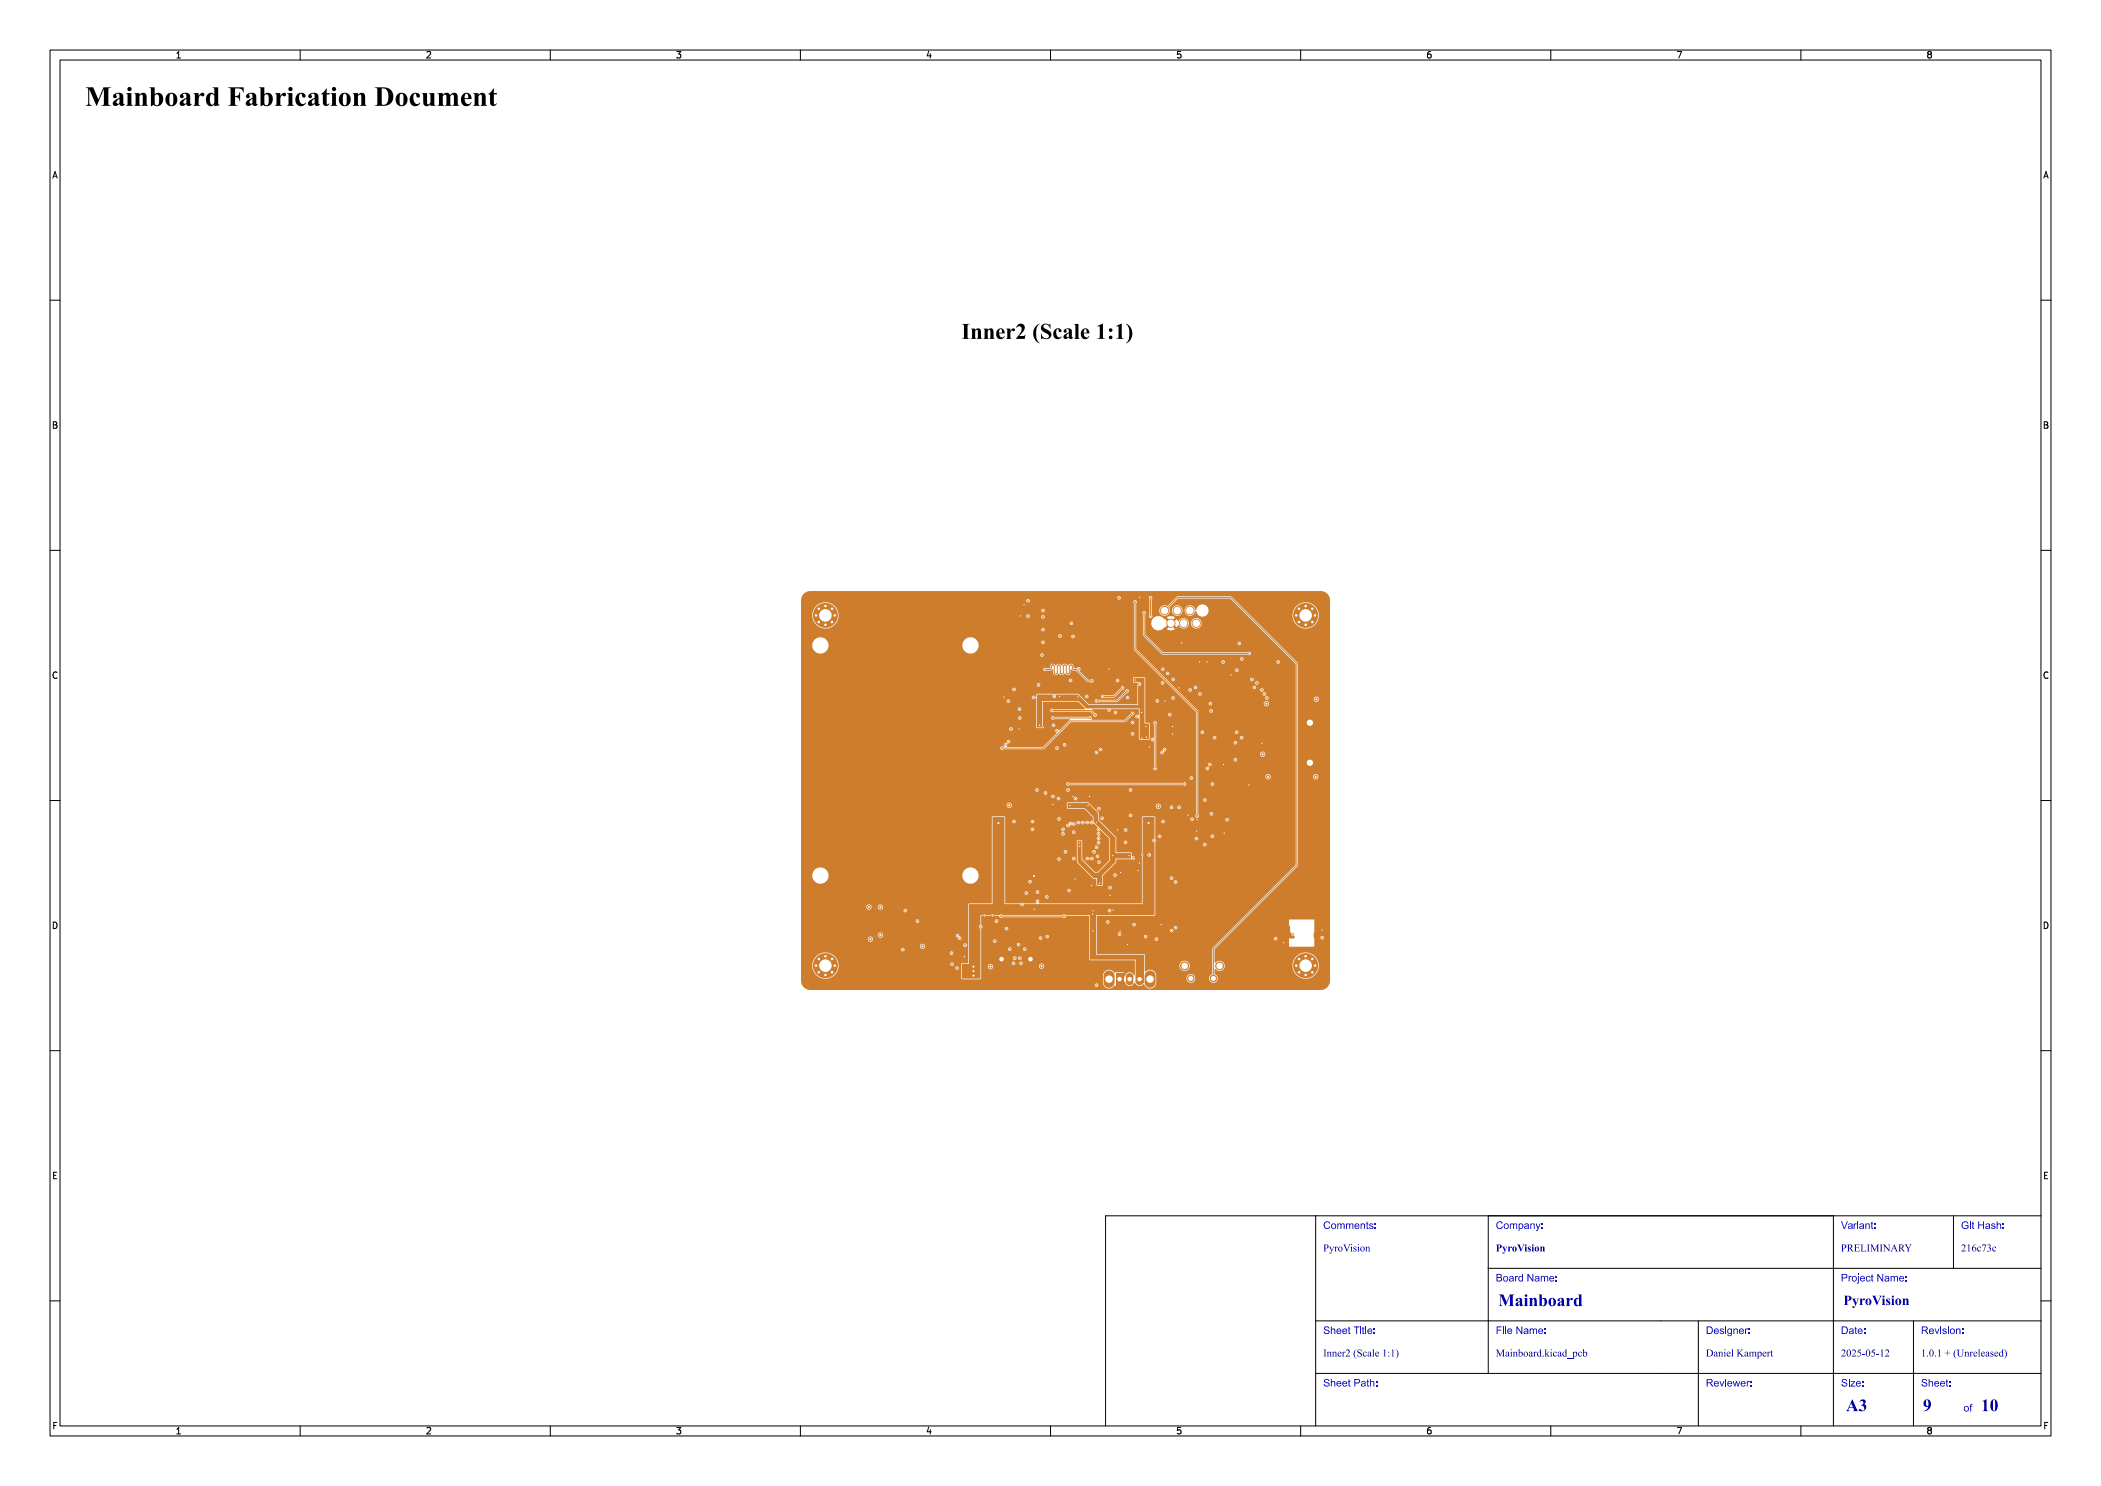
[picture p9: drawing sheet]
<svg xmlns="http://www.w3.org/2000/svg" width="420mm" height="297mm" viewBox="0 0 420 297" stroke-linecap="round" stroke-linejoin="round" font-family="sans-serif">
<defs><g id="words">
<text font-size="5.3" fill="#fff" x="17" y="21.5">Mainboard Fabrication Document</text>
<text font-size="4.3" fill="#fff" x="186" y="68">Inner2 (Scale 1:1)</text>
<g font-size="3.3" fill="#fff">
<text x="299.5" y="261.2">Mainboard</text>
<text x="369" y="282.2">A3</text>
<text x="384.4" y="282.3">9</text>
<text x="396" y="282.3">10</text>
</g>
<text font-size="2.7" fill="#fff" x="368.5" y="261">PyroVision</text>
<g font-size="2" fill="#fff">
<text x="264.5" y="245.7">Comments:</text>
<text x="299" y="245.7">Company:</text>
<text x="368" y="245.7">Variant:</text>
<text x="392" y="245.7">Git Hash:</text>
<text x="264.5" y="250.2">PyroVision</text>
<text x="299" y="250.2">PyroVision</text>
<text x="368" y="250.2">PRELIMINARY</text>
<text x="392" y="250.2">216c73c</text>
<text x="299" y="256.2">Board Name:</text>
<text x="368" y="256.2">Project Name:</text>
<text x="264.5" y="266.7">Sheet Title:</text>
<text x="299" y="266.7">File Name:</text>
<text x="341" y="266.7">Designer:</text>
<text x="368" y="266.7">Date:</text>
<text x="384" y="266.7">Revision:</text>
<text x="264.5" y="271.2">Inner2 (Scale 1:1)</text>
<text x="299" y="271.2">Mainboard.kicad_pcb</text>
<text x="341" y="271.2">Daniel Kampert</text>
<text x="368" y="271.2">2025-05-12</text>
<text x="384" y="271.2">1.0.1 + (Unreleased)</text>
<text x="264.5" y="277.2">Sheet Path:</text>
<text x="341" y="277.2">Reviewer:</text>
<text x="368" y="277.2">Size:</text>
<text x="384" y="277.2">Sheet:</text>
<text x="392.5" y="282.2">of</text>
</g>
<g font-size="1.7" fill="#fff">
<text x="35" y="11.6">1</text>
<text x="85" y="11.6">2</text>
<text x="135" y="11.6">3</text>
<text x="185" y="11.6">4</text>
<text x="235" y="11.6">5</text>
<text x="285" y="11.6">6</text>
<text x="335" y="11.6">7</text>
<text x="385" y="11.6">8</text>
<text x="10.5" y="35.6">A</text>
<text x="408.5" y="35.6">A</text>
<text x="10.5" y="85.6">B</text>
<text x="408.5" y="85.6">B</text>
<text x="10.5" y="135.6">C</text>
<text x="408.5" y="135.6">C</text>
<text x="10.5" y="185.6">D</text>
<text x="408.5" y="185.6">D</text>
<text x="10.5" y="235.6">E</text>
<text x="408.5" y="235.6">E</text>
<text x="10.5" y="285.6">F</text>
<text x="35" y="286.7">1</text>
<text x="85" y="286.7">2</text>
<text x="135" y="286.7">3</text>
<text x="185" y="286.7">4</text>
<text x="235" y="286.7">5</text>
<text x="285" y="286.7">6</text>
<text x="335" y="286.7">7</text>
<text x="385" y="286.7">8</text>
<text x="408.5" y="285.6">F</text>
</g>
</g></defs>
<g fill="#ce7d2c">
<circle cx="259.1" cy="123" r=".4"/>
<circle cx="259.7" cy="121.7" r=".4"/>
<circle cx="259.7" cy="124.3" r=".4"/>
<circle cx="261" cy="121.1" r=".4"/>
<circle cx="261" cy="123" r="2.5"/>
<circle cx="261" cy="124.9" r=".4"/>
<circle cx="262.3" cy="121.7" r=".4"/>
<circle cx="262.3" cy="124.3" r=".4"/>
<circle cx="262.9" cy="123" r=".4"/>
<circle cx="242.5" cy="195.6" r=".75"/>
<circle cx="238.1" cy="195.5" r=".75"/>
<circle cx="236.8" cy="193.1" r=".9"/>
<circle cx="243.8" cy="193.1" r=".9"/>
<circle cx="259.1" cy="193" r=".4"/>
<circle cx="259.7" cy="191.7" r=".4"/>
<circle cx="259.7" cy="194.3" r=".4"/>
<circle cx="261" cy="191.1" r=".4"/>
<circle cx="261" cy="193" r="2.5"/>
<circle cx="261" cy="194.9" r=".4"/>
<circle cx="262.3" cy="191.7" r=".4"/>
<circle cx="262.3" cy="194.3" r=".4"/>
<circle cx="262.9" cy="193" r=".4"/>
<circle cx="163.1" cy="193" r=".4"/>
<circle cx="163.7" cy="191.7" r=".4"/>
<circle cx="163.7" cy="194.3" r=".4"/>
<circle cx="165" cy="191.1" r=".4"/>
<circle cx="165" cy="193" r="2.5"/>
<circle cx="165" cy="194.9" r=".4"/>
<circle cx="166.3" cy="191.7" r=".4"/>
<circle cx="166.3" cy="194.3" r=".4"/>
<circle cx="166.9" cy="193" r=".4"/>
</g>
<path d="M221.7 195.1v1.2M229.9 195.1v1.2" fill="none" stroke="#ce7d2c" stroke-width="2.2"/>
<path d="M223.1 194.4h1.5v2.6h-1.5z" fill-rule="evenodd" fill="#ce7d2c"/>
<path d="M225.8 195.2v1M227.8 195.2v1" fill="none" stroke="#ce7d2c" stroke-width="1.5"/>
<g fill="#ce7d2c">
<circle cx="163.1" cy="123" r=".4"/>
<circle cx="163.7" cy="121.7" r=".4"/>
<circle cx="163.7" cy="124.3" r=".4"/>
<circle cx="165" cy="121.1" r=".4"/>
<circle cx="165" cy="123" r="2.5"/>
<circle cx="165" cy="124.9" r=".4"/>
<circle cx="166.3" cy="121.7" r=".4"/>
<circle cx="166.3" cy="124.3" r=".4"/>
<circle cx="166.9" cy="123" r=".4"/>
<circle cx="232.8" cy="122" r=".93"/>
<circle cx="234.1" cy="124.6" r=".93"/>
<circle cx="235.3" cy="122" r=".93"/>
<circle cx="236.6" cy="124.6" r=".93"/>
<circle cx="237.9" cy="122" r=".93"/>
<circle cx="239.1" cy="124.6" r=".93"/>
<circle cx="206.4" cy="164.2" r=".22"/>
<circle cx="222.9" cy="174.9" r=".23"/>
<circle cx="221.5" cy="184.3" r=".22"/>
<circle cx="225.4" cy="139.4" r=".22"/>
<circle cx="205.9" cy="176.2" r=".23"/>
<circle cx="239.2" cy="167.6" r=".22"/>
<circle cx="202.7" cy="164.2" r=".22"/>
<circle cx="218.3" cy="164.4" r=".23"/>
<circle cx="221.9" cy="177.4" r=".22"/>
<circle cx="201.7" cy="161" r=".4"/>
<circle cx="227.8" cy="136.7" r=".22"/>
<circle cx="208.2" cy="193.1" r=".4"/>
<circle cx="210.6" cy="145" r=".22"/>
<circle cx="205.1" cy="178.5" r=".22"/>
<circle cx="221.8" cy="182" r=".22"/>
<circle cx="210.8" cy="139.2" r=".22"/>
<circle cx="201.6" cy="140.1" r=".22"/>
<circle cx="225" cy="165.9" r=".23"/>
<circle cx="206.6" cy="139.4" r=".23"/>
<circle cx="196.1" cy="185.2" r=".22"/>
<circle cx="223.8" cy="186.7" r=".22"/>
<circle cx="238.3" cy="163.7" r=".22"/>
<circle cx="263.1" cy="139.8" r=".4"/>
<circle cx="217.4" cy="171.6" r=".22"/>
<circle cx="176" cy="181.3" r=".4"/>
<circle cx="233.8" cy="142.8" r=".23"/>
<circle cx="217.3" cy="139.2" r=".23"/>
<circle cx="202.1" cy="145.7" r=".22"/>
<circle cx="242.2" cy="162.6" r=".22"/>
<circle cx="219.2" cy="196.9" r=".23"/>
<circle cx="203.9" cy="143.5" r=".22"/>
<circle cx="264.3" cy="187.4" r=".23"/>
<circle cx="181" cy="182" r=".22"/>
<circle cx="247.2" cy="134" r=".23"/>
<circle cx="211.6" cy="159.6" r=".22"/>
<circle cx="219.7" cy="172.3" r=".22"/>
<circle cx="210.5" cy="159.2" r=".23"/>
<circle cx="190.2" cy="190.5" r=".22"/>
<circle cx="232.5" cy="164.2" r=".22"/>
<circle cx="219.7" cy="161.6" r=".23"/>
<circle cx="214.7" cy="166.3" r=".22"/>
<circle cx="240.8" cy="159.9" r=".23"/>
<circle cx="219.6" cy="167.6" r=".22"/>
<circle cx="202.6" cy="192.5" r=".22"/>
<circle cx="191.3" cy="193.5" r=".22"/>
<circle cx="209" cy="158.5" r=".22"/>
<circle cx="184.4" cy="189.2" r=".4"/>
<circle cx="212.5" cy="166.7" r=".22"/>
<circle cx="219.6" cy="165.8" r=".22"/>
<circle cx="173.7" cy="181.3" r=".4"/>
<circle cx="231.3" cy="140.1" r=".23"/>
<circle cx="230.7" cy="168" r=".23"/>
<circle cx="227.3" cy="143.2" r=".23"/>
<circle cx="215" cy="159.6" r=".22"/>
<circle cx="229.7" cy="170.9" r=".23"/>
<circle cx="204.1" cy="192.5" r=".23"/>
<circle cx="209.3" cy="179.3" r=".22"/>
<circle cx="220.3" cy="163.5" r=".22"/>
<circle cx="244.5" cy="132.3" r=".22"/>
<circle cx="226.5" cy="171.5" r=".23"/>
<circle cx="205.5" cy="120.1" r=".22"/>
<circle cx="214.7" cy="171.6" r=".22"/>
<circle cx="203.6" cy="188.8" r=".22"/>
<circle cx="252.4" cy="150.7" r=".4"/>
<circle cx="263" cy="155.2" r=".4"/>
<circle cx="223.7" cy="119.5" r=".22"/>
<circle cx="258.5" cy="186.6" r=".23"/>
<circle cx="231.5" cy="161.1" r=".4"/>
<circle cx="230.4" cy="147.8" r=".22"/>
<circle cx="255.5" cy="132.3" r=".23"/>
<circle cx="211.7" cy="163.7" r=".22"/>
<circle cx="180.5" cy="189.8" r=".22"/>
<circle cx="198" cy="193.2" r=".4"/>
<circle cx="225" cy="168.4" r=".23"/>
<circle cx="238.1" cy="155.5" r=".22"/>
<circle cx="213.7" cy="178" r=".22"/>
<circle cx="205.5" cy="123.1" r=".22"/>
<circle cx="198.9" cy="188.1" r=".22"/>
<circle cx="206.4" cy="165.8" r=".22"/>
<circle cx="226" cy="163" r=".23"/>
<circle cx="211.7" cy="171.7" r=".23"/>
<circle cx="214.5" cy="127.2" r=".22"/>
<circle cx="202.7" cy="137.8" r=".23"/>
<circle cx="253.1" cy="140.7" r=".4"/>
<circle cx="253.5" cy="155.2" r=".4"/>
<circle cx="204.3" cy="180.8" r=".22"/>
<circle cx="236.2" cy="128.5" r=".23"/>
<circle cx="196.8" cy="183.1" r=".22"/>
<circle cx="232.1" cy="184.8" r=".22"/>
<circle cx="246.1" cy="134.9" r=".22"/>
<circle cx="214.9" cy="175.7" r=".23"/>
<circle cx="239.2" cy="166.1" r=".23"/>
<circle cx="239.8" cy="132.3" r=".23"/>
<circle cx="204.7" cy="120.9" r=".23"/>
<circle cx="217.8" cy="159.2" r=".23"/>
<circle cx="223.4" cy="165.9" r=".23"/>
<circle cx="192.8" cy="191.2" r=".22"/>
<circle cx="214.5" cy="159.2" r=".23"/>
<circle cx="252.2" cy="148.5" r=".22"/>
<circle cx="206.7" cy="175.1" r=".4"/>
<circle cx="256.6" cy="188.4" r=".22"/>
<circle cx="229.8" cy="149.3" r=".23"/>
<circle cx="221.9" cy="179" r=".23"/>
<circle cx="204" cy="123.1" r=".22"/>
<circle cx="227.8" cy="172.5" r=".22"/>
<circle cx="239.3" cy="163.8" r=".23"/>
<circle cx="225.4" cy="188.8" r=".22"/>
<circle cx="200.7" cy="139.3" r=".22"/>
<circle cx="218.2" cy="177" r=".22"/>
<circle cx="249.7" cy="156.9" r=".23"/>
<circle cx="224" cy="174.4" r=".22"/>
<circle cx="232.9" cy="140.1" r=".23"/>
<circle cx="210.5" cy="160.8" r=".23"/>
<circle cx="228.2" cy="170.9" r=".23"/>
<circle cx="221.7" cy="133.7" r=".22"/>
<circle cx="234.4" cy="146.7" r=".22"/>
<circle cx="244.6" cy="152.8" r=".23"/>
<circle cx="234.4" cy="145.2" r=".22"/>
<circle cx="198.4" cy="183.1" r=".22"/>
<circle cx="227.5" cy="174" r=".23"/>
<circle cx="208.6" cy="145.4" r=".23"/>
<circle cx="241.3" cy="132.3" r=".22"/>
<circle cx="203.7" cy="145.7" r=".22"/>
<circle cx="235.7" cy="137.5" r=".23"/>
<circle cx="264.3" cy="185.9" r=".22"/>
<circle cx="244.7" cy="166.5" r=".22"/>
<circle cx="227.8" cy="119.4" r=".23"/>
<circle cx="237.5" cy="162.9" r=".23"/>
<circle cx="223.9" cy="186.1" r=".22"/>
<circle cx="219.4" cy="171.2" r=".23"/>
<circle cx="213.5" cy="165" r=".23"/>
<circle cx="213" cy="170.2" r=".22"/>
<circle cx="214" cy="164.6" r=".23"/>
<circle cx="218.7" cy="170.2" r=".22"/>
<circle cx="226" cy="157.9" r=".23"/>
<circle cx="207.3" cy="157.9" r=".23"/>
<circle cx="242.3" cy="167.2" r=".22"/>
<circle cx="231.8" cy="167.2" r=".22"/>
<circle cx="213.5" cy="157.9" r=".23"/>
<circle cx="219.2" cy="169.3" r=".22"/>
<circle cx="219.6" cy="168.5" r=".22"/>
<circle cx="217.4" cy="164.4" r=".22"/>
<circle cx="216.4" cy="164.4" r=".22"/>
<circle cx="215.6" cy="164.4" r=".22"/>
<circle cx="212.7" cy="183.1" r=".22"/>
<circle cx="200.1" cy="183.1" r=".23"/>
<circle cx="230.9" cy="144.5" r=".22"/>
<circle cx="241.4" cy="153.6" r=".22"/>
<circle cx="230.9" cy="153.6" r=".22"/>
<circle cx="241.8" cy="152.8" r=".22"/>
<circle cx="226.4" cy="144.4" r=".23"/>
<circle cx="226.4" cy="146.7" r=".23"/>
<circle cx="218.3" cy="171.6" r=".23"/>
<circle cx="194.6" cy="193.2" r=".4"/>
<circle cx="218.4" cy="182.7" r=".22"/>
<circle cx="218.5" cy="182" r=".22"/>
<circle cx="218.5" cy="186.1" r=".22"/>
<circle cx="199.6" cy="164.5" r=".4"/>
<circle cx="194.6" cy="195" r=".4"/>
<circle cx="206.7" cy="181.7" r=".22"/>
<circle cx="207.4" cy="180.1" r=".22"/>
<circle cx="229.6" cy="164.5" r=".4"/>
<circle cx="207.4" cy="178.3" r=".22"/>
<circle cx="194.6" cy="194.1" r=".4"/>
<circle cx="222.5" cy="181.9" r=".23"/>
<circle cx="219.6" cy="166.7" r=".22"/>
<circle cx="212.5" cy="165.7" r=".22"/>
<circle cx="215.8" cy="168.4" r=".23"/>
<circle cx="222.4" cy="171" r=".23"/>
<circle cx="217.5" cy="161" r=".22"/>
<circle cx="225.7" cy="171" r=".23"/>
<circle cx="219.2" cy="164.4" r=".23"/>
<circle cx="215.8" cy="169.1" r=".23"/>
<circle cx="219.8" cy="176.5" r=".22"/>
<circle cx="213.9" cy="161" r=".23"/>
<circle cx="226.9" cy="120.3" r=".23"/>
<circle cx="239.3" cy="163.1" r=".23"/>
<circle cx="237.9" cy="137.9" r=".22"/>
<circle cx="252.2" cy="137.9" r=".22"/>
<circle cx="242.8" cy="147.4" r=".22"/>
<circle cx="248.2" cy="147.5" r=".22"/>
<circle cx="224.4" cy="137.5" r=".22"/>
<circle cx="232.4" cy="133.8" r=".23"/>
<circle cx="220.4" cy="139.2" r=".22"/>
<circle cx="247.8" cy="128.6" r=".22"/>
<circle cx="217.9" cy="143.5" r=".23"/>
<circle cx="210.5" cy="143.5" r=".23"/>
<circle cx="234.5" cy="135.8" r=".22"/>
<circle cx="250.3" cy="135.8" r=".22"/>
<circle cx="251.3" cy="136.5" r=".23"/>
<circle cx="232.4" cy="136.5" r=".22"/>
<circle cx="210.3" cy="142" r=".23"/>
<circle cx="218.9" cy="142.9" r=".22"/>
<circle cx="219.2" cy="140.1" r=".23"/>
<circle cx="225.3" cy="138.1" r=".23"/>
<circle cx="248.3" cy="131.7" r=".23"/>
<circle cx="233.4" cy="134.6" r=".22"/>
<circle cx="247.2" cy="146.3" r=".23"/>
<circle cx="240.3" cy="146.3" r=".23"/>
<circle cx="252.7" cy="138.7" r=".23"/>
<circle cx="239.9" cy="138.7" r=".23"/>
<circle cx="246.9" cy="148.5" r=".22"/>
<circle cx="246.9" cy="151.9" r=".22"/>
<circle cx="250.8" cy="137.4" r=".22"/>
<circle cx="239" cy="137.4" r=".22"/>
<circle cx="211.8" cy="139.2" r=".22"/>
<circle cx="227" cy="135.9" r=".23"/>
<circle cx="215.5" cy="139.3" r=".22"/>
<circle cx="228.2" cy="142.4" r=".23"/>
<circle cx="229.2" cy="147.3" r=".22"/>
<circle cx="228.3" cy="147.5" r=".22"/>
<circle cx="207.8" cy="145" r=".22"/>
<circle cx="229.1" cy="145.2" r=".22"/>
<circle cx="207.6" cy="136.9" r=".22"/>
<circle cx="203.8" cy="141.7" r=".23"/>
<circle cx="208.5" cy="122" r=".23"/>
<circle cx="231.2" cy="187.7" r=".23"/>
<circle cx="241.9" cy="140.7" r=".23"/>
<circle cx="226.7" cy="184.8" r=".23"/>
<circle cx="212.8" cy="148.9" r=".23"/>
<circle cx="191.4" cy="187" r=".22"/>
<circle cx="235" cy="176.3" r=".23"/>
<circle cx="220" cy="149.8" r=".23"/>
<circle cx="235" cy="185.4" r=".23"/>
<circle cx="232.8" cy="149.8" r=".23"/>
<circle cx="211.3" cy="149.5" r=".22"/>
<circle cx="219.2" cy="150.4" r=".23"/>
<circle cx="232.3" cy="150.4" r=".22"/>
<circle cx="229" cy="187.2" r=".23"/>
<circle cx="209.3" cy="187.2" r=".23"/>
<circle cx="191.8" cy="187.5" r=".22"/>
<circle cx="211.3" cy="146" r=".23"/>
<circle cx="234.2" cy="161.3" r=".23"/>
<circle cx="235.7" cy="161.3" r=".23"/>
<circle cx="242.1" cy="142.1" r=".23"/>
<circle cx="234.2" cy="186" r=".23"/>
<circle cx="208" cy="187.5" r=".22"/>
<circle cx="234.2" cy="175.5" r=".22"/>
<circle cx="214" cy="136" r=".22"/>
<circle cx="215.7" cy="133.6" r=".23"/>
<circle cx="223" cy="142.4" r=".23"/>
<circle cx="211.9" cy="127.1" r=".23"/>
<circle cx="221.7" cy="141.9" r=".23"/>
<circle cx="208.3" cy="130.9" r=".23"/>
<circle cx="253.3" cy="139.5" r=".22"/>
<circle cx="226.4" cy="142.6" r=".23"/>
<circle cx="234.5" cy="139.5" r=".22"/>
<circle cx="200.3" cy="149.5" r=".23"/>
<circle cx="208.5" cy="123.3" r=".22"/>
<circle cx="223.4" cy="136" r=".22"/>
<circle cx="208.5" cy="125.8" r=".22"/>
<circle cx="214.2" cy="124.6" r=".23"/>
<circle cx="218.3" cy="136.1" r=".23"/>
<circle cx="208.9" cy="133.8" r=".23"/>
<circle cx="208.5" cy="128.4" r=".23"/>
<circle cx="230" cy="123.2" r=".22"/>
<circle cx="230" cy="119.5" r=".22"/>
<circle cx="204.8" cy="189.7" r=".23"/>
<circle cx="201.8" cy="189.7" r=".23"/>
<circle cx="214.6" cy="164.7" r=".22"/>
<circle cx="242.3" cy="156.7" r=".22"/>
<circle cx="236.8" cy="156.7" r=".23"/>
<circle cx="213.5" cy="156.7" r=".23"/>
<circle cx="255" cy="187.6" r=".23"/>
<circle cx="245.3" cy="163.8" r=".22"/>
<circle cx="201.6" cy="148.2" r=".23"/>
<circle cx="201" cy="148.9" r=".22"/>
<circle cx="228.7" cy="122.5" r=".23"/>
<circle cx="249.7" cy="130.6" r=".23"/>
<circle cx="201.2" cy="185.6" r=".23"/>
<circle cx="202.8" cy="191.5" r=".23"/>
<circle cx="203.8" cy="191.5" r=".23"/>
<circle cx="183.4" cy="184.1" r=".23"/>
<circle cx="199.2" cy="184.1" r=".22"/>
<circle cx="190.3" cy="192.7" r=".23"/>
<circle cx="240.9" cy="168.8" r=".22"/>
<circle cx="192.9" cy="188.9" r=".22"/>
<circle cx="176" cy="186.9" r=".4"/>
<circle cx="174" cy="187.7" r=".4"/>
</g>
<g fill="none" stroke="#ce7d2c" stroke-width=".2">
<path d="M230 119.5v3.7M208.9 133.8l1.2-.1 .1-.6a.31 .31 0 0 1 .3-.2 .31 .31 0 0 1 .3 .2v1.4a.31 .31 0 0 0 .3 .2 .31 .31 0 0 0 .3-.2v-1.4a.31 .31 0 0 1 .3-.2 .31 .31 0 0 1 .3 .2v1.4a.31 .31 0 0 0 .3 .2 .31 .31 0 0 0 .3-.2v-1.4a.31 .31 0 0 1 .3-.2 .31 .31 0 0 1 .3 .2v1.4a.31 .31 0 0 0 .3 .2 .31 .31 0 0 0 .3-.2v-1.4a.31 .31 0 0 1 .3-.2 .31 .31 0 0 1 .3 .2v.6l.8 .1 2.3 2.3h.7M224.4 137.5l-1.7 1.7h-2.3M225.3 138.1l-2 2h-4.1M226.9 120.3v9.5l12.4 12.4v20.9M228.7 122.5v4.4l3.7 3.7h17.4M232.8 122l2.6-2.6h10.6l13.2 13.2v40.4l-16.7 16.6v6M210.3 142h7.7l.9 .9M210.5 143.5h7.4M213.5 156.7h23.3M226.4 142.6l-1.5 1.5h-10.9l-5.4 5.4h-8.3M230.9 144.5v9.1"/>
<path d="M200.1 183.1h12.6"/>
</g>
<g fill="#ce7d2c">
<path d="M198.4 163.3l2.4 .1v17.3h3.1a.42 .42 0 0 0 .4 .4 .42 .42 0 0 0 .4-.4h23.7v-9.5l.2-.4h.8a.36 .36 0 0 0 .4 .4 .36 .36 0 0 0 .2-.6 .36 .36 0 0 0-.6 .1l-.8 .1-.2-.2v-7.3h2.4v4.3a.42 .42 0 0 0-.5 .4 .42 .42 0 0 0 .5 .4v14.5h-11.7v7.9h9.6v5.7l-1.7-.1v-4.6h-9.1v-8.9h-4.9l-.3-.2-.3 .2h-12l-.3-.2-.3 .2h-1.1l-.3-.2-.3 .2h-1l-.3-.2-.8 .2v2a.38 .38 0 0 0-.3 .3 .38 .38 0 0 0 .3 .4v9.9l-3.6 .1-.1-3h1.4v-10.6h27.7a.36 .36 0 0 0 .5 .3 .36 .36 0 0 0 .2-.5 .36 .36 0 0 0-.6 .1l-27.8 .1 .1-1.3h4.6z" fill-rule="evenodd"/>
<path d="M207.3 138.8h3.2a.36 .36 0 0 0-.1 .5 .36 .36 0 0 0 .5 .2 .36 .36 0 0 0 .1-.6v-.1h4.5l2.1 2.1h9.9v-3.9a.39 .39 0 0 0 .6 0 .39 .39 0 0 0-.1-.6 .39 .39 0 0 0-.5 0v-.1h-.9v-.8h2.2v9.1l.9 .1-.1 3-1.8-.1v-6h-10.7l-1.5-1.5h-7.3v5.1l-.1 .2h-.8z" fill-rule="evenodd"/>
<path d="M160.7 118.7l.6-.4 .7-.2h102a1.88 1.88 0 0 1 1.9 1.9v76.2a1.87 1.87 0 0 1-1.9 1.7h-102.2a1.87 1.87 0 0 1-1.5-1h58.5a.36 .36 0 0 0 .6 .3 .36 .36 0 0 0 0-.6 .36 .36 0 0 0-.6 .3h-58.5l-.2-.9v-3.1h2.3a2.63 2.63 0 0 0 2.3 2.7 2.63 2.63 0 0 0 2.9-2.2l23.4 .1a.36 .36 0 0 0 .5 .3 .36 .36 0 0 0 0-.6 .36 .36 0 0 0-.5 .2h-23.4v-.7h22.4a.35 .35 0 0 0 .3 .4 .35 .35 0 0 0 .4-.4h1.5v2.8l.2 .2h3.7v-2.6h1.4a.53 .53 0 0 0 .5 .6 .53 .53 0 0 0 .5-.7h9.2v.2a.53 .53 0 0 0 .8 .3 .53 .53 0 0 0 0-.8 .53 .53 0 0 0-.8 .3h-9.2a.53 .53 0 0 0-.6-.3 .53 .53 0 0 0-.4 .4h-1.4v-.6l6.2 .1a.36 .36 0 0 0 .4 .3 .36 .36 0 0 0 .3-.4l.7 .1a.36 .36 0 0 0 .6 .2 .36 .36 0 0 0 0-.6 .36 .36 0 0 0-.6 .3l-.8-.1a.36 .36 0 0 0-.3-.2 .36 .36 0 0 0-.3 .3h-6.2v-.9h3.7v.2a.45 .45 0 0 0 .6 .3 .45 .45 0 0 0 .2-.6h1.9a.36 .36 0 0 0 .4 .4 .36 .36 0 0 0 .3-.4h.3a.36 .36 0 0 0 .3 .4 .36 .36 0 0 0 .4-.3h1.3v.2a.45 .45 0 0 0 .7 .3 .45 .45 0 0 0 0-.8 .45 .45 0 0 0-.7 .3l-1.3-.1a.36 .36 0 0 0-.3-.4 .36 .36 0 0 0-.4 .4l-.3-.1a.36 .36 0 0 0-.4-.3 .36 .36 0 0 0-.3 .4l-1.9-.1a.46 .46 0 0 0-.5-.1 .46 .46 0 0 0-.3 .3h-3.7v-1.9h5.4a.36 .36 0 0 0 .4 .4 .36 .36 0 0 0 .3-.4h2.3a.36 .36 0 0 0 .5 .3 .36 .36 0 0 0 0-.6 .36 .36 0 0 0-.5 .3l-2.3-.1a.36 .36 0 0 0-.4-.3 .36 .36 0 0 0-.3 .4h-5.4v-.9h7.2a.36 .36 0 0 0 .5 .3 .36 .36 0 0 0 0-.6 .36 .36 0 0 0-.5 .3h-7.2v-.7l2.4 .1a.36 .36 0 0 0 .5 .2 .36 .36 0 0 0 0-.6 .36 .36 0 0 0-.5 .3h-2.4v-.6h11.6a.35 .35 0 0 0 .5 .3 .35 .35 0 0 0-.1-.6h.9a.36 .36 0 0 0 .5 .3 .36 .36 0 0 0 0-.6 .36 .36 0 0 0-.5 .3l-1-.1-.3 .4h-11.6l.1-1.9h4.6a.36 .36 0 0 0 .6 .3 .36 .36 0 0 0 0-.6 .36 .36 0 0 0-.6 .3l-4.6-.1a.43 .43 0 0 0-.1-.7v-.7h2.8a.35 .35 0 0 0 .4 .3 .35 .35 0 0 0 .2-.5 .35 .35 0 0 0-.6 .1l-2.8 .1 .1-1 .6-.2 .3 .1h1l.3-.1 .3 .1h.9l.2 .2a.4 .4 0 0 0 .6 .1l12.1 .1a.52 .52 0 0 0 .7-.4l4.6 .1v8.8l9 .1 .1 2.9-.2 .1a.94 .94 0 0 0-1.1-.7 .94 .94 0 0 0-.8 .9l-.1-.1-.1-.8h-1.6l-.2 .1a1.27 1.27 0 0 0-1.3-.5 1.27 1.27 0 0 0-1 1.1v1.6a1.3 1.3 0 0 0 1.1 1 1.3 1.3 0 0 0 1.3-.6l.1 .1h1.6l.1-.8 .1-.1a.99 .99 0 0 0 .9 .9 .99 .99 0 0 0 1.1-.7l.1 .1a1.05 1.05 0 0 0 1.7 .2 1.27 1.27 0 0 0 1.4 .9 1.27 1.27 0 0 0 1.1-1.2v-.9h6.1a.88 .88 0 0 0 1.2 .9 .88 .88 0 0 0 .3-1.5 .88 .88 0 0 0-1.5 .4v.2h-6.1v-.7a1.29 1.29 0 0 0-2.2-.6l-.1-1.3h7a1.03 1.03 0 0 0 1.4 1.1 1.03 1.03 0 0 0 .3-1.7 1.03 1.03 0 0 0-1.7 .5v.1h-7v-2l-.2-.2-9.4-.1v-2.9h11.6a.36 .36 0 0 0 .6 .3 .36 .36 0 0 0 0-.6 .36 .36 0 0 0-.6 .3h-11.6v-.5h9.4a.36 .36 0 0 0 .6 .3 .36 .36 0 0 0 0-.6 .36 .36 0 0 0-.6 .3h-9.4v-.5h4.2a.36 .36 0 0 0 .6 .3 .36 .36 0 0 0 0-.6 .36 .36 0 0 0-.6 .3h-4.2v-.7h14.6a.36 .36 0 0 0 .6 .3 .36 .36 0 0 0 0-.6 .36 .36 0 0 0-.6 .3h-14.6v-.6h15.4a.36 .36 0 0 0 .6 .3 .36 .36 0 0 0 0-.6 .36 .36 0 0 0-.6 .3h-15.4v-.6h7.1a.36 .36 0 0 0 .6 .3 .36 .36 0 0 0 0-.6 .36 .36 0 0 0-.6 .3h-7.1v-.6l1.9 .1a.36 .36 0 0 0 .6 .3 .36 .36 0 0 0 0-.6 .36 .36 0 0 0-.6 .2h-1.9l.1-1.1 11.6-.1v-6.7h3.7a.36 .36 0 0 0 .5 .3 .36 .36 0 0 0 .2-.5 .36 .36 0 0 0-.6 .1l-3.8 .1v-.8h2.9a.36 .36 0 0 0 .6 .3 .36 .36 0 0 0 0-.6 .36 .36 0 0 0-.6 .3h-2.9v-6.7h9.6a.36 .36 0 0 0 .5 .3 .36 .36 0 0 0 0-.6 .36 .36 0 0 0-.5 .3h-9.6l.2-.8-.2-.4h7.9a.36 .36 0 0 0 .5 .4 .36 .36 0 0 0 .1-.6 .36 .36 0 0 0-.6 .1l-7.9 .1v-.5h.5a.36 .36 0 0 0 .4 .4 .36 .36 0 0 0 .4-.4l9.8 .1a.36 .36 0 0 0 .5 .2 .36 .36 0 0 0 0-.6 .36 .36 0 0 0-.5 .3l-9.9-.1a.36 .36 0 0 0-.3-.2 .36 .36 0 0 0-.4 .3h-.5v-2.9h1.2a.36 .36 0 0 0 .6 .3 .36 .36 0 0 0 0-.6 .36 .36 0 0 0-.6 .3h-1.2v-.5l7 .1a.35 .35 0 0 0 .4 .3 .35 .35 0 0 0 .3-.3l6.3 .1a.36 .36 0 0 0 .6 .2 .36 .36 0 0 0 0-.5 .36 .36 0 0 0-.6 .2h-6.2a.36 .36 0 0 0-.4-.4 .36 .36 0 0 0-.4 .3h-7v-.4l-.2-.1-2.4 .1v7.3l.1 .3-.1 .3-.1 9.4-20.6-.1a.4 .4 0 0 0 .1-.6 .4 .4 0 0 0-.6 0 .4 .4 0 0 0 .1 .6l-2.5 .1-.4-.2-.3 .2h-2.9l-.2-.2v-1.2l8 .1a.36 .36 0 0 0 .5 .3 .36 .36 0 0 0 0-.6 .36 .36 0 0 0-.5 .2h-8v-.7h3.9a.35 .35 0 0 0 .5 .3 .35 .35 0 0 0 .1-.5h1.6a.36 .36 0 0 0 .6 .3 .36 .36 0 0 0-.1-.6h5.8a.36 .36 0 0 0 .6 .3 .36 .36 0 0 0 0-.6 .36 .36 0 0 0-.6 .3l-5.9-.1-.4 .4h-1.6a.35 .35 0 0 0-.4-.1 .35 .35 0 0 0-.2 .3h-3.9v-1.1l20.6 .1a.36 .36 0 0 0 .6 .2 .36 .36 0 0 0 0-.6 .36 .36 0 0 0-.6 .3h-20.6v-1.2l4.6 .1a.36 .36 0 0 0 .6 .2 .36 .36 0 0 0 0-.6 .36 .36 0 0 0-.6 .3h-4.6v-4.5h10.4a.36 .36 0 0 0 .5 .3 .36 .36 0 0 0 .2-.4h2.3a.36 .36 0 0 0 .5 .3 .36 .36 0 0 0 0-.6 .36 .36 0 0 0-.5 .3l-2.3-.1a.36 .36 0 0 0-.4-.1 .36 .36 0 0 0-.3 .3h-10.4v-1.5l11.7 .1a.36 .36 0 0 0 .6 .2 .36 .36 0 0 0 0-.5 .36 .36 0 0 0-.6 .2h-11.7v-4.5l5.1 .1a.36 .36 0 0 0 .4 .3 .36 .36 0 0 0 .4-.4h5.3l.4 .5a.36 .36 0 0 0-.4 .5 .36 .36 0 0 0 .5 .2 .36 .36 0 0 0 .1-.5l-.1-.1 1.7 .1a.36 .36 0 0 0 .5 .2 .36 .36 0 0 0 0-.6 .36 .36 0 0 0-.5 .3h-1.7v-.2a.36 .36 0 0 0 .1-.6 .36 .36 0 0 0-.6 .2l-5.4-.1a.36 .36 0 0 0-.3-.2 .36 .36 0 0 0-.4 .3h-5.1v-.7h12.2a.42 .42 0 0 0 .5 .3 .42 .42 0 0 0 .4-.3l.3-.1a.4 .4 0 0 0 .6 .1 .4 .4 0 0 0 0-.6 .4 .4 0 0 0-.6 0 .46 .46 0 0 0-.8 .2l-.4 .4h-12.2v-.8h1.4a.36 .36 0 0 0 .4 .4 .36 .36 0 0 0 .4-.4h2.9a.36 .36 0 0 0 .6 .3 .36 .36 0 0 0 0-.6 .36 .36 0 0 0-.6 .3l-3-.1a.36 .36 0 0 0-.3-.3 .36 .36 0 0 0-.4 .4h-1.4v-.6l10.4 .1a.36 .36 0 0 0 .6 .3 .36 .36 0 0 0 0-.6 .36 .36 0 0 0-.6 .2h-10.4v-.3l-.2-.1-2.4 .1v17.1l-.2 .2-4.5 .1v11.6l-.2 .2h-1.1l-.1 .2h-1.5a.36 .36 0 0 0-.4-.4 .36 .36 0 0 0-.3 .4h-22.4l-.1-.5a2.61 2.61 0 0 0-1.9-1.8l24.3 .1a.36 .36 0 0 0 .5 .3 .36 .36 0 0 0 0-.6 .36 .36 0 0 0-.5 .2h-24.4a2.63 2.63 0 0 0-3.1 2.5h-2.3v-3.1h20a.36 .36 0 0 0 .6 .3 .36 .36 0 0 0 0-.6 .36 .36 0 0 0-.6 .3h-20v-.7h23.8v.1a.53 .53 0 0 0 .7 .4 .53 .53 0 0 0 .2-.7h7.8a.36 .36 0 0 0 .5 .3 .36 .36 0 0 0 0-.6 .36 .36 0 0 0-.5 .3l-7.8-.1a.53 .53 0 0 0-.5-.2 .53 .53 0 0 0-.4 .5h-23.8v-1.5h13.4v.2a.53 .53 0 0 0 .8 .3 .53 .53 0 0 0 0-.8 .53 .53 0 0 0-.8 .3h-13.4v-.8h15.4v.2a.53 .53 0 0 0 .5 .4 .53 .53 0 0 0 .5-.4h14.5l.1 .2 .3 .2a.4 .4 0 0 0 .4 .5 .4 .4 0 0 0 .4-.4 .4 .4 0 0 0-.4-.4v-.1a.36 .36 0 0 0-.4-.4 .36 .36 0 0 0-.4 .4h-14.5v-.2a.53 .53 0 0 0-.5-.4 .53 .53 0 0 0-.5 .4h-15.4v-2.7h22.9a.36 .36 0 0 0 .6 .3 .36 .36 0 0 0 0-.6 .36 .36 0 0 0-.6 .3h-22.9v-2.1h20.5a.36 .36 0 0 0 .6 .3 .36 .36 0 0 0 0-.6 .36 .36 0 0 0-.6 .3h-20.5v-.8h13.1v.2a.53 .53 0 0 0 .6 .4 .53 .53 0 0 0 .4-.6h1.3v.2a.53 .53 0 0 0 .8 .3 .53 .53 0 0 0 0-.8 .53 .53 0 0 0-.8 .3h-1.3v-.1a.53 .53 0 0 0-.6-.3 .53 .53 0 0 0-.4 .4h-13.1v-6.3h2.3v.2a1.63 1.63 0 0 0 1.7 1.5 1.63 1.63 0 0 0 1.5-1.7h26.8v.2a1.63 1.63 0 0 0 2.5 1.3 1.63 1.63 0 0 0 0-2.8 1.63 1.63 0 0 0-2.5 1.3h-26.8v-.3a1.63 1.63 0 0 0-1.7-1.2 1.63 1.63 0 0 0-1.5 1.5h-2.3v-14h41.1v.1a.53 .53 0 0 0 .8 .4 .53 .53 0 0 0 .1-.8h11.2v.8l.1 .2 3.4 .1 1.7 1.7-.1 .6-.4 .1-.2 .3-.2-.2a.54 .54 0 0 0-.7 .2l-.2-.2a.54 .54 0 0 0-.7 .2 .37 .37 0 0 0-.5-.4 .37 .37 0 0 0-.2 .5 .37 .37 0 0 0 .5 .1l.2-.2a.48 .48 0 0 0 .4 .4 .48 .48 0 0 0 .5-.4 .48 .48 0 0 0 .4 .4 .48 .48 0 0 0 .5-.4l.1 .1a.36 .36 0 0 0 .6 .1h.2l.7 .7-.2 .5 .4 .4a.48 .48 0 0 0-.4 .4 .48 .48 0 0 0 .4 .5 .49 .49 0 0 0-.3 .4 .49 .49 0 0 0 .3 .5 .4 .4 0 0 0-.3 .5 .4 .4 0 0 0 .5 .2 .54 .54 0 0 0-.2-.7l.2-.2a.54 .54 0 0 0-.2-.7l.2-.2a.54 .54 0 0 0-.2-.7l.5-.2 1.7 1.7-.1 4.3-2.3 2.3-.6-.1-1.9-1.9h2.4a.36 .36 0 0 0 .5 .3 .36 .36 0 0 0 .2-.5 .36 .36 0 0 0-.6 .1l-2.5 .1-.5-.5-.1-.2h.7a.4 .4 0 0 0 .3 .4 .4 .4 0 0 0 .5-.4 .4 .4 0 0 0 .5 .3 .4 .4 0 0 0 .2-.5 .54 .54 0 0 0-.7 .2l-.2-.2a.36 .36 0 0 0-.3-.1 .36 .36 0 0 0-.3 .3h-.7v-.5l2.7 .1a.36 .36 0 0 0 .6 .3 .36 .36 0 0 0 0-.6 .36 .36 0 0 0-.6 .2h-2.7v-.9l2 .1a.36 .36 0 0 0 .6 .3 .36 .36 0 0 0 0-.6 .36 .36 0 0 0-.6 .2h-2v-.9l2.5 .1a.36 .36 0 0 0 .6 .2 .36 .36 0 0 0 0-.6 .36 .36 0 0 0-.6 .3h-2.5v-1.4h-1v4.5l3.2 3.2 .6 .1 .1 1.1 .1 .2 1.1-.1v-1.8l.2-.2h1.9a.36 .36 0 0 0 .5 .3 .36 .36 0 0 0 .2-.5 .36 .36 0 0 0-.6 .1l-2 .1 2.5-2.5 .1-.7h2.9a.4 .4 0 0 0 .6 .1 .4 .4 0 0 0 0-.6l-.4-.1-.1-.6-.1-.1-3-.1v-2h1.5a.36 .36 0 0 0 .5 .4 .36 .36 0 0 0 .2-.6 .36 .36 0 0 0-.6 .1l-1.6 .1v-1l-1.5-1.5 3.1 .1a.36 .36 0 0 0 .5 .3 .36 .36 0 0 0 0-.6 .36 .36 0 0 0-.5 .2h-3.1l-1.9-1.9-.1-.4h.3a.36 .36 0 0 0 .5 .4 .36 .36 0 0 0 .2-.6 .36 .36 0 0 0-.6 .2h-.4v-.6h6a.36 .36 0 0 0 .5 .4 .36 .36 0 0 0 .2-.5 .36 .36 0 0 0-.6 .1h-6.1v-.5l-.8-.8h.5a.36 .36 0 0 0 .5 .4 .36 .36 0 0 0 .1-.6 .36 .36 0 0 0-.6 .1l-.5 .1-.5-.5h12.7a.53 .53 0 0 0 .4 .6 .53 .53 0 0 0 .7-.4l1.7 .1a.36 .36 0 0 0 .4 .3 .36 .36 0 0 0 .4-.4l.7 .1a.36 .36 0 0 0 .6 .2 .36 .36 0 0 0 0-.6 .36 .36 0 0 0-.6 .3l-.8-.1a.36 .36 0 0 0-.3-.2 .36 .36 0 0 0-.4 .3l-1.7-.1a.53 .53 0 0 0-.5-.6 .53 .53 0 0 0-.6 .5h-12.7l-.8-.7h-4l-.2 .2-11.2-.1a.53 .53 0 0 0-.9 .4h-41.1v-1.3h51.1a.36 .36 0 0 0 .4 .4 .36 .36 0 0 0 .4-.4h2.6a.36 .36 0 0 0 .6 .3 .36 .36 0 0 0 0-.6 .36 .36 0 0 0-.6 .3l-2.7-.1a.36 .36 0 0 0-.3-.3 .36 .36 0 0 0-.4 .4h-51.1v-.5l50 .1a.36 .36 0 0 0 .6 .3 .36 .36 0 0 0 0-.6 .36 .36 0 0 0-.6 .2h-50v-.6h48.5a.36 .36 0 0 0 .6 .3 .36 .36 0 0 0 0-.6 .36 .36 0 0 0-.6 .3h-48.5v-.6h46.8a.36 .36 0 0 0 .4 .4 .36 .36 0 0 0 .4-.4h5.4a.36 .36 0 0 0 .4 .4 .36 .36 0 0 0 .4-.4h11.7a.36 .36 0 0 0 .6 .3 .36 .36 0 0 0 0-.6 .36 .36 0 0 0-.6 .3l-11.8-.1a.36 .36 0 0 0-.3-.3 .36 .36 0 0 0-.4 .4l-5.5-.1a.36 .36 0 0 0-.3-.3 .36 .36 0 0 0-.4 .4h-46.8v-1.2h53a.39 .39 0 0 0 .3 .3 .39 .39 0 0 0 .4-.1h22.7a.37 .37 0 0 0 .6 0 .37 .37 0 0 0-.1-.5 .37 .37 0 0 0-.5 .1l-22.8-.1a.35 .35 0 0 0-.6 .3h-53v-1.2h77.7a.36 .36 0 0 0 .5 .3 .36 .36 0 0 0 0-.6 .36 .36 0 0 0-.5 .3h-77.7v-5.1h58.7a.36 .36 0 0 0 .6 .3 .36 .36 0 0 0 0-.6 .36 .36 0 0 0-.6 .3h-58.7v-.9l39.8 .1a.39 .39 0 0 0 .3 .3 .39 .39 0 0 0 .4-.1h8l.3-.3h2a.35 .35 0 0 0 .3 .3 .35 .35 0 0 0 .4 0h8a.36 .36 0 0 0 .6 .3 .36 .36 0 0 0 0-.6 .36 .36 0 0 0-.6 .3l-8-.1a.36 .36 0 0 0-.2-.5 .36 .36 0 0 0-.5 .3h-2l.7-.7 2.9 .1a.36 .36 0 0 0 .5 .3 .36 .36 0 0 0 0-.6 .36 .36 0 0 0-.5 .2h-2.9l2.2-2.2 14.2 .1a.36 .36 0 0 0 .6 .3 .36 .36 0 0 0 0-.6 .36 .36 0 0 0-.6 .2h-14.2l2.3-2.2h11.9a.36 .36 0 0 0 .5 .4 .36 .36 0 0 0 .1-.6 .36 .36 0 0 0-.5 .1l-12 .1 10.8-.1 1.4-1.3a.38 .38 0 0 0 .5-.4 .38 .38 0 0 0-.4-.4 .38 .38 0 0 0-.4 .5l-1.2 1.2-6.6-.1a.41 .41 0 0 0-.1-.6 .41 .41 0 0 0-.5 .1h-6.8a.37 .37 0 0 0-.6 0 .37 .37 0 0 0 .1 .5 .37 .37 0 0 0 .5-.1l3.1 .1-2.1 2.2a.41 .41 0 0 0-.5-.3 .41 .41 0 0 0-.3 .5l.2 .4-2.7 2.7h-7.1l-.1-.1 .1-.6a.38 .38 0 0 0 .6-.2 .38 .38 0 0 0-.4-.5 .38 .38 0 0 0-.3 .5l-.6 .3v.5l-.2 .1a.35 .35 0 0 0-.6 .2h-39.8v-3.8h41.6a.36 .36 0 0 0 .6 .3 .36 .36 0 0 0 0-.6 .36 .36 0 0 0-.6 .3h-41.6v-2.2h43.4a.36 .36 0 0 0 .6 .3 .36 .36 0 0 0 0-.6 .36 .36 0 0 0-.6 .3h-43.4v-1.8l43.3 .1a.36 .36 0 0 0 .6 .2 .36 .36 0 0 0 0-.6 .36 .36 0 0 0-.6 .3h-43.3v-1.6l41.1 .1a.36 .36 0 0 0 .6 .2 .36 .36 0 0 0 0-.6 .36 .36 0 0 0-.6 .3h-41.1v-.7h46.1a.42 .42 0 0 0 .4 .3 .42 .42 0 0 0 .4-.2l.2 .1v5.9h1.1l.1-.6h1.8a.36 .36 0 0 0 .5 .4 .36 .36 0 0 0 .2-.6 .36 .36 0 0 0-.6 .1l-1.9 .1 .1-4.7h7l1.4 1.4-.1 .2h-6.3a.37 .37 0 0 0-.5 0 .37 .37 0 0 0 .1 .5 .37 .37 0 0 0 .5-.1h7.3l.6 .6a.38 .38 0 0 0 .4 .5 .38 .38 0 0 0 .4-.4 .38 .38 0 0 0-.5-.4l-.1-.1h3.9a.36 .36 0 0 0 .5 .4 .36 .36 0 0 0 .1-.6 .36 .36 0 0 0-.6 .1l-3.9 .1-.5-.5 .1-.2 3.1 .1a.4 .4 0 0 0 .4 .5 .4 .4 0 0 0 .3-.6h5.4l.2 .2-.1 1a.4 .4 0 0 0-.6 0 .4 .4 0 0 0 .1 .6 .4 .4 0 0 0 .5 0l.1 4.3h2.3l.2 .3 .5 .1v5.1a.38 .38 0 0 0-.1 .5 .38 .38 0 0 0 .6 0 .38 .38 0 0 0-.1-.5v-2.9h.8a.39 .39 0 0 0 .5 .3 .39 .39 0 0 0 .3-.5 .39 .39 0 0 0 .4-.4 .39 .39 0 0 0-.5-.4 .39 .39 0 0 0-.2 .6l-.3 .1-.2 .3h-.8v-5.6a.38 .38 0 0 0 .1-.5 .38 .38 0 0 0-.6 0 .38 .38 0 0 0 .1 .5v2.6l-.9 .4v-3.1l-.1-.2-.8-.1v-1.6l4.6 .1a.36 .36 0 0 0 .5 .2 .36 .36 0 0 0 0-.6 .36 .36 0 0 0-.5 .3h-4.6v-2.7h2.1a.36 .36 0 0 0 .5 .3 .36 .36 0 0 0 0-.6 .36 .36 0 0 0-.5 .3h-2.1v-.6h5.2a.36 .36 0 0 0 .6 .3 .36 .36 0 0 0 0-.6 .36 .36 0 0 0-.6 .3h-5.2v-3h3.1a.36 .36 0 0 0 .6 .3 .36 .36 0 0 0 0-.6 .36 .36 0 0 0-.6 .3h-3.1v-.9l-.1-.2h-2.3v1h.8l.2 .2-.2 4.2h-9.6l-.8-.7h1.9a.38 .38 0 0 0 .3 .3 .38 .38 0 0 0 .4-.1h3.8l1-.9h.7a.36 .36 0 0 0 .5 .4 .36 .36 0 0 0 .2-.6 .36 .36 0 0 0-.6 .1l-.8 .1 1-.9a.37 .37 0 0 0 .3-.5 .37 .37 0 0 0-.4-.3 .37 .37 0 0 0-.3 .5l-1.7 1.7-3.8-.1a.35 .35 0 0 0-.6 .3h-1.9l-.9-.9h.9a.36 .36 0 0 0 .3 .4 .36 .36 0 0 0 .4-.4h2.5a.39 .39 0 0 0 .3 .3 .39 .39 0 0 0 .4-.1h2l1.6-1.5a.37 .37 0 0 0 .3-.5 .37 .37 0 0 0-.4-.3 .37 .37 0 0 0-.3 .5l-1.4 1.4-1.9-.1a.35 .35 0 0 0-.6 .3l-2.5-.1a.36 .36 0 0 0-.4-.3 .36 .36 0 0 0-.3 .4h-.9l-.5-.5h-4.5l-.2 .1-.3-.1h-3.1l-.2 .1-.1 .5-.2-.1a.36 .36 0 0 0-.4-.1 .36 .36 0 0 0-.3 .3h-46.1v-1.6h42.2a.36 .36 0 0 0 .6 .3 .36 .36 0 0 0 0-.6 .36 .36 0 0 0-.6 .3h-42.2v-.9h47.1a.36 .36 0 0 0 .6 .3 .36 .36 0 0 0 0-.6 .36 .36 0 0 0-.6 .3h-47.1v-.9h53.5a.36 .36 0 0 0 .6 .3 .36 .36 0 0 0 0-.6 .36 .36 0 0 0-.6 .3h-53.5v-2.2h48.4a.39 .39 0 0 0 .3 .3 .39 .39 0 0 0 .4-.1h.8l.4-.2 .1 .7a.52 .52 0 0 0 .8 .4l.4-.3 .3 .3a.69 .69 0 0 0 .9-.3l.3 .3a.55 .55 0 0 0 .8-.4l.1-.7 .4 .2h.6l2.2 2.3 .7 .1a.35 .35 0 0 0 .5 0 .35 .35 0 0 0 .1-.4h4.4a.36 .36 0 0 0 .6 .3 .36 .36 0 0 0 0-.6 .36 .36 0 0 0-.6 .3h-4.4l-.3-.3-.7 .2-1.8-1.8a.42 .42 0 0 0 .1-.7 .42 .42 0 0 0-.7 .2h-.6l-.1-.6a.64 .64 0 0 0-1.1 0 .68 .68 0 0 0-1.2 0 .68 .68 0 0 0-1.2 0 .6 .6 0 0 0-.5-.3 .6 .6 0 0 0-.6 .4v.5l-.8-.1a.35 .35 0 0 0-.6 .3h-48.4v-2.9l47.8 .1a.36 .36 0 0 0 .6 .2 .36 .36 0 0 0 0-.6 .36 .36 0 0 0-.6 .3h-47.8v-2h2.3v.2a1.63 1.63 0 0 0 1.7 1.5 1.63 1.63 0 0 0 1.5-1.7h26.8v.2a1.63 1.63 0 0 0 2 1.5 1.63 1.63 0 0 0 1.1-2.3l12.6 .1a.36 .36 0 0 0 .6 .3 .36 .36 0 0 0 0-.6 .36 .36 0 0 0-.6 .2h-12.6a1.63 1.63 0 0 0-1.8-.9 1.63 1.63 0 0 0-1.3 1.5h-26.8v-.3a1.63 1.63 0 0 0-1.7-1.2 1.63 1.63 0 0 0-1.5 1.5h-2.3v-1.8l51.4 .1a.35 .35 0 0 0 .4 .3 .35 .35 0 0 0 .4-.3l1.8 .1a.36 .36 0 0 0 .6 .2 .36 .36 0 0 0 0-.6 .36 .36 0 0 0-.6 .3h-1.8a.36 .36 0 0 0-.4-.4 .36 .36 0 0 0-.4 .3h-51.4v-1.3l48 .1a.36 .36 0 0 0 .6 .2 .36 .36 0 0 0 0-.6 .36 .36 0 0 0-.6 .3h-48v-2.9h2.3v.2a2.63 2.63 0 0 0 1.9 2.4 2.63 2.63 0 0 0 2.8-1l46.7 .1a.36 .36 0 0 0 .6 .3 .36 .36 0 0 0 0-.6 .36 .36 0 0 0-.6 .2h-46.7l.4-.8 .1-.6 37.5 .1a.35 .35 0 0 0 .4 .3 .35 .35 0 0 0 .3-.2h2.3a.36 .36 0 0 0 .6 .3 .36 .36 0 0 0 0-.6 .36 .36 0 0 0-.6 .3l-2.2-.1a.36 .36 0 0 0-.4-.4 .36 .36 0 0 0-.4 .3h-37.5l-.2-1.1h40.7a.35 .35 0 0 0 .5 .4 .35 .35 0 0 0 .2-.6 .35 .35 0 0 0-.6 .1l-40.8 .1a2.63 2.63 0 0 0-2.8-1.6 2.63 2.63 0 0 0-2.2 2.5h-2.3v-2.9l45 .1a.35 .35 0 0 0 .3 .3 .35 .35 0 0 0 .4-.1h20.7l.2 .3v9.3l12.4 12.4v20.5a.38 .38 0 0 0-.1 .5 .38 .38 0 0 0 .6 0 .38 .38 0 0 0-.1-.5v-.2h2.3a.36 .36 0 0 0 .5 .4 .36 .36 0 0 0 .1-.6 .36 .36 0 0 0-.6 .1l-2.3 .1v-2.7h1a.36 .36 0 0 0 .5 .3 .36 .36 0 0 0 .1-.5 .36 .36 0 0 0-.6 .1l-1 .1v-3.2h2.5a.35 .35 0 0 0 .5 .3 .35 .35 0 0 0 .1-.5 .35 .35 0 0 0-.6 .1l-2.5 .1v-1.5h13.5a.53 .53 0 0 0 .7 .6 .53 .53 0 0 0 .2-.9 .53 .53 0 0 0-.9 .1v.2h-13.5v-1.6h1.5a.36 .36 0 0 0 .5 .3 .36 .36 0 0 0 .1-.5 .36 .36 0 0 0-.6 .1l-1.5 .1v-.8h2a.36 .36 0 0 0 .5 .3 .36 .36 0 0 0 .1-.5 .36 .36 0 0 0-.6 .1l-2 .1v-1h7.1a.36 .36 0 0 0 .5 .4 .36 .36 0 0 0 .1-.6 .36 .36 0 0 0-.6 .1l-7.1 .1v-1.1h12.4a.53 .53 0 0 0 .7 .6 .53 .53 0 0 0 .2-.9 .53 .53 0 0 0-.9 .1v.2h-12.4v-2.3h7.1a.35 .35 0 0 0 .5 .4 .35 .35 0 0 0 .1-.6 .35 .35 0 0 0-.6 .1l-7.1 .1v-1h2.9a.36 .36 0 0 0 .4 .4 .36 .36 0 0 0 .4-.4l4.6 .1a.36 .36 0 0 0 .6 .3 .36 .36 0 0 0 0-.6 .36 .36 0 0 0-.6 .2l-4.7-.1a.36 .36 0 0 0-.3-.2 .36 .36 0 0 0-.4 .3h-2.9v-1.1l.5 .1a.36 .36 0 0 0 .4 .3 .36 .36 0 0 0 .3-.4l6.1 .1a.36 .36 0 0 0 .6 .2 .36 .36 0 0 0 0-.5 .36 .36 0 0 0-.6 .2l-6.1-.1a.36 .36 0 0 0-.4-.2 .36 .36 0 0 0-.3 .3h-.5v-4.2h2.2a.36 .36 0 0 0 .5 .3 .36 .36 0 0 0 .2-.5 .36 .36 0 0 0-.6 .1l-2.3 .1-1.5-1.5h3.6a.35 .35 0 0 0 .4 .4 .35 .35 0 0 0 .3-.4h10.3v.1a.53 .53 0 0 0 .8 .4 .53 .53 0 0 0 0-.9 .53 .53 0 0 0-.8 .4l-10.3-.1a.36 .36 0 0 0-.4-.2 .36 .36 0 0 0-.3 .3h-3.6l-1.1-1.1h16a.36 .36 0 0 0 .5 .3 .36 .36 0 0 0 0-.6 .36 .36 0 0 0-.5 .3h-16l-.8-.8h3.4a.36 .36 0 0 0 .4 .4 .36 .36 0 0 0 .3-.4h12.2a.36 .36 0 0 0 .5 .3 .36 .36 0 0 0 0-.6 .36 .36 0 0 0-.5 .3l-12.2-.1a.36 .36 0 0 0-.4-.3 .36 .36 0 0 0-.3 .4h-3.4l-.8-.8h2.2a.36 .36 0 0 0 .4 .4 .36 .36 0 0 0 .4-.4h13.6a.36 .36 0 0 0 .5 .3 .36 .36 0 0 0 0-.6 .36 .36 0 0 0-.5 .3l-13.7-.1a.36 .36 0 0 0-.3-.3 .36 .36 0 0 0-.4 .4h-2.2l-.5-.5h3.8a.36 .36 0 0 0 .4 .4 .36 .36 0 0 0 .4-.4h11a.36 .36 0 0 0 .5 .3 .36 .36 0 0 0 0-.6 .36 .36 0 0 0-.5 .3l-11.1-.1a.36 .36 0 0 0-.3-.3 .36 .36 0 0 0-.4 .4h-3.8l-.9-.9h17a.36 .36 0 0 0 .5 .3 .36 .36 0 0 0 0-.6 .36 .36 0 0 0-.5 .3h-17l-.7-.7h.9a.36 .36 0 0 0 .4 .4 .36 .36 0 0 0 .4-.4h15a.36 .36 0 0 0 .5 .3 .36 .36 0 0 0 0-.6 .36 .36 0 0 0-.5 .3l-15.1-.1a.36 .36 0 0 0-.3-.3 .36 .36 0 0 0-.4 .4h-.9l-1.2-1.2h1a.36 .36 0 0 0 .6 .3 .36 .36 0 0 0 0-.6 .36 .36 0 0 0-.6 .3h-1l-.9-.9 1 .1a.35 .35 0 0 0 .3 .3 .35 .35 0 0 0 .4-.2l14.1 .1a.36 .36 0 0 0 .5 .3 .36 .36 0 0 0 0-.7 .36 .36 0 0 0-.5 .3h-14.1a.36 .36 0 0 0-.3-.5 .36 .36 0 0 0-.4 .3h-1l-1.4-1.4h14.4a.36 .36 0 0 0 .4 .4 .36 .36 0 0 0 .4-.4h10.2a.36 .36 0 0 0 .6 .3 .36 .36 0 0 0 0-.6 .36 .36 0 0 0-.6 .3l-10.3-.1a.36 .36 0 0 0-.3-.3 .36 .36 0 0 0-.4 .4h-14.4l-.6-.6h18.8a.36 .36 0 0 0 .5 .3 .36 .36 0 0 0 0-.6 .36 .36 0 0 0-.5 .3h-18.8l-2-2v-7.2h1.2l.2 .3v4.2l3.9 3.8h17a.38 .38 0 0 0 .6 .1 .38 .38 0 0 0 0-.6 .38 .38 0 0 0-.6 .1h-16.9l-1.8-1.8h16.7a.36 .36 0 0 0 .5 .3 .36 .36 0 0 0 0-.6 .36 .36 0 0 0-.5 .3h-16.7l-1.8-1.8v-2.3h1.2a1.48 1.48 0 0 0 1 1.4 1.48 1.48 0 0 0 1.7-.5l.6-.5 .3 .3-.4 .6a1.41 1.41 0 0 0 1.6-.1l-.5-.5 .3-.3 .5 .5 .3-.5a1.11 1.11 0 0 0 1.3 .7 1.11 1.11 0 0 0 .9-1.1h.4v.2a1.06 1.06 0 0 0 1.6 .8 1.06 1.06 0 0 0 0-1.8 1.06 1.06 0 0 0-1.6 .8h-.4l-.1-.2a1.11 1.11 0 0 0-1-.8 1.11 1.11 0 0 0-1.1 .7l-.3-.4-.5 .4-.3-.3 .4-.5a1.42 1.42 0 0 0-1.6 0l.5 .5-.3 .3-.5-.4a1.7 1.7 0 0 0-2.4-.2l-.4 .9h-1.2v-1.7a.37 .37 0 0 0 0-.6 .37 .37 0 0 0-.6 .3h-1.2v-1.9a.37 .37 0 0 0 0-.6 .37 .37 0 0 0-.6 .3l-20.7-.1a.36 .36 0 0 0-.2-.5 .36 .36 0 0 0-.5 .3h-45l.1-.6h63.1a.36 .36 0 0 0 .4 .4 .36 .36 0 0 0 .4-.3h5.5l.2 .3v3.1a.38 .38 0 0 0-.1 .5 .38 .38 0 0 0 .6 0 .38 .38 0 0 0-.1-.5v-1h1.5a1.06 1.06 0 0 0 1.1 1.2 1.06 1.06 0 0 0 1-1.2h.5v.2a1.06 1.06 0 0 0 1.1 1 1.06 1.06 0 0 0 1-1.2h.4v.2a1.1 1.1 0 0 0 1.1 1 1.1 1.1 0 0 0 1.1-1h.1a1.23 1.23 0 0 0 1.9 .9 1.23 1.23 0 0 0 0-2.1 1.23 1.23 0 0 0-1.9 1l-.1 .1a1.1 1.1 0 0 0-1.1-1 1.1 1.1 0 0 0-1.1 .9h-.4l-.1-.2a1.06 1.06 0 0 0-1.1-.7 1.06 1.06 0 0 0-.9 .9h-.5l-.1-.5 1.8-1.8h10.4l13.1 13.2v40l-16.6 16.7-.1 5.1a.91 .91 0 0 0-.7 1.1 .91 .91 0 0 0 1.2 .7 .91 .91 0 0 0 .5-1.3l-.5-.5v-.8l.2-.1a1.03 1.03 0 0 0 1.2 .3 1.03 1.03 0 0 0 .6-1.1h13.6v.2a2.63 2.63 0 0 0 4 2.2 2.63 2.63 0 0 0 0-4.6 2.63 2.63 0 0 0-4 2.2l-13.6-.1a1.03 1.03 0 0 0-.8-.8 1.03 1.03 0 0 0-1 .4l-.2-.1v-2.6l2.2-2.1h9.6a.36 .36 0 0 0 .6 .3 .36 .36 0 0 0 0-.6 .36 .36 0 0 0-.6 .3h-9.6l3.6-3.7h9.1v1l.2 .2v1.2l.2 .1v.2a.46 .46 0 0 0 .7 .4l-.1 .6h-1v1.6h4.9l.1-1.6-.1-.2 1.3 .1a.36 .36 0 0 0 .6 .2 .36 .36 0 0 0 0-.6 .36 .36 0 0 0-.6 .3h-1.3v-.9l.1-.2-.1-2.5-14 .1 10.8-10.8 .1-17.9h3v.1a.53 .53 0 0 0 .8 .4 .53 .53 0 0 0 0-.9 .53 .53 0 0 0-.8 .4h-3v-2.8h1.7v.1a.63 .63 0 0 0 1 .5 .63 .63 0 0 0 0-1.1 .63 .63 0 0 0-1 .5h-1.7v-8h1.7v.1a.63 .63 0 0 0 1 .5 .63 .63 0 0 0 0-1.1 .63 .63 0 0 0-1 .5h-1.7v-4.7h3.1v.1a.53 .53 0 0 0 .8 .4 .53 .53 0 0 0 0-.9 .53 .53 0 0 0-.8 .4h-3.1l-.1-7.2-9.6-9.6h8.6a2.63 2.63 0 0 0 3.7 2.5 2.63 2.63 0 0 0 .5-4.5 2.63 2.63 0 0 0-4.2 1.7v.3h-8.6l-3.8-3.7h-10.6l-2 1.9a1.1 1.1 0 0 0-1.7 .8h-1.5v-2.1a.37 .37 0 0 0 0-.6 .37 .37 0 0 0-.6 .3l-5.5-.1a.36 .36 0 0 0-.4-.3 .36 .36 0 0 0-.4 .3h-63.1z" fill-rule="evenodd"/>
<path d="M213.4 160.5h4.1l2 2v1.4l3.5 3.5v3.1h3.1l-.1 1.1h-3v.7l-2.7 2.7v1.9h-1v-1.4h-.7l-3.2-3.2v-4.2h.8v3.7l2.6 2.6h.7l2.4-2.4v-4.4l-3.3-3.3v-1l-1.8-1.8h-3.3z" fill-rule="evenodd"/>
</g>
<g fill="#fff">
<circle cx="206.4" cy="164.2" r=".13"/>
<circle cx="222.9" cy="174.9" r=".12"/>
<circle cx="221.5" cy="184.3" r=".12"/>
<circle cx="225.4" cy="139.4" r=".13"/>
<circle cx="205.9" cy="176.2" r=".13"/>
<circle cx="239.2" cy="167.6" r=".13"/>
<circle cx="202.7" cy="164.2" r=".13"/>
<circle cx="218.2" cy="164.4" r=".13"/>
<circle cx="221.9" cy="177.4" r=".13"/>
<circle cx="201.7" cy="161" r=".2"/>
<circle cx="227.8" cy="136.7" r=".13"/>
<circle cx="208.2" cy="193.1" r=".2"/>
<circle cx="210.6" cy="144.9" r=".12"/>
<circle cx="205.2" cy="178.5" r=".13"/>
<circle cx="221.8" cy="182" r=".13"/>
<circle cx="210.8" cy="139.2" r=".13"/>
<circle cx="201.6" cy="140.1" r=".12"/>
<circle cx="225" cy="165.9" r=".12"/>
<circle cx="206.6" cy="139.4" r=".12"/>
<circle cx="196.1" cy="185.2" r=".13"/>
<circle cx="223.8" cy="186.7" r=".12"/>
<circle cx="238.3" cy="163.7" r=".13"/>
<circle cx="263.2" cy="139.7" r=".2"/>
<circle cx="217.4" cy="171.6" r=".13"/>
<circle cx="176" cy="181.3" r=".2"/>
<circle cx="233.8" cy="142.8" r=".12"/>
<circle cx="217.2" cy="139.2" r=".12"/>
<circle cx="202.1" cy="145.7" r=".12"/>
<circle cx="242.2" cy="162.6" r=".13"/>
<circle cx="219.2" cy="196.9" r=".12"/>
<circle cx="203.9" cy="143.5" r=".13"/>
<circle cx="264.3" cy="187.4" r=".12"/>
<circle cx="181" cy="182" r=".13"/>
<circle cx="247.2" cy="134" r=".12"/>
<circle cx="211.6" cy="159.6" r=".12"/>
<circle cx="219.7" cy="172.3" r=".13"/>
<circle cx="210.5" cy="159.2" r=".12"/>
<circle cx="190.2" cy="190.5" r=".13"/>
<circle cx="232.5" cy="164.2" r=".13"/>
<circle cx="219.7" cy="161.6" r=".12"/>
<circle cx="214.7" cy="166.3" r=".13"/>
<circle cx="240.8" cy="159.9" r=".12"/>
<circle cx="219.6" cy="167.6" r=".13"/>
<circle cx="202.6" cy="192.5" r=".12"/>
<circle cx="191.3" cy="193.5" r=".13"/>
<circle cx="209" cy="158.5" r=".13"/>
<circle cx="184.4" cy="189.1" r=".2"/>
<circle cx="212.5" cy="166.6" r=".12"/>
<circle cx="219.6" cy="165.7" r=".12"/>
<circle cx="173.7" cy="181.3" r=".2"/>
<circle cx="231.3" cy="140.1" r=".12"/>
<circle cx="230.7" cy="168" r=".13"/>
<circle cx="227.3" cy="143.2" r=".12"/>
<circle cx="215" cy="159.6" r=".13"/>
<circle cx="229.7" cy="170.9" r=".12"/>
<circle cx="204.1" cy="192.5" r=".12"/>
<circle cx="209.3" cy="179.3" r=".13"/>
<circle cx="220.3" cy="163.5" r=".13"/>
<circle cx="244.5" cy="132.3" r=".13"/>
<circle cx="226.5" cy="171.5" r=".13"/>
<circle cx="205.5" cy="120.1" r=".12"/>
<circle cx="214.7" cy="171.6" r=".13"/>
<circle cx="203.6" cy="188.8" r=".13"/>
<circle cx="252.4" cy="150.8" r=".2"/>
<circle cx="263" cy="155.2" r=".2"/>
<circle cx="223.7" cy="119.5" r=".12"/>
<circle cx="258.5" cy="186.6" r=".13"/>
<circle cx="231.6" cy="161.2" r=".2"/>
<circle cx="230.4" cy="147.8" r=".13"/>
<circle cx="255.5" cy="132.3" r=".13"/>
<circle cx="211.7" cy="163.7" r=".13"/>
<circle cx="180.5" cy="189.8" r=".13"/>
<circle cx="198" cy="193.2" r=".2"/>
<circle cx="225" cy="168.3" r=".12"/>
<circle cx="238.2" cy="155.5" r=".13"/>
<circle cx="213.7" cy="178" r=".13"/>
<circle cx="205.5" cy="123.1" r=".13"/>
<circle cx="198.9" cy="188.1" r=".13"/>
<circle cx="206.4" cy="165.7" r=".12"/>
<circle cx="226" cy="163" r=".13"/>
<circle cx="211.7" cy="171.7" r=".13"/>
<circle cx="214.5" cy="127.2" r=".13"/>
<circle cx="202.7" cy="137.8" r=".13"/>
<circle cx="253.1" cy="140.7" r=".2"/>
<circle cx="253.5" cy="155.3" r=".2"/>
<circle cx="204.3" cy="180.8" r=".13"/>
<circle cx="236.2" cy="128.5" r=".12"/>
<circle cx="196.8" cy="183.1" r=".12"/>
<circle cx="232.1" cy="184.8" r=".12"/>
<circle cx="246.1" cy="134.9" r=".12"/>
<circle cx="214.9" cy="175.7" r=".13"/>
<circle cx="239.2" cy="166.1" r=".12"/>
<circle cx="239.8" cy="132.3" r=".13"/>
<circle cx="204.7" cy="120.9" r=".12"/>
<circle cx="217.8" cy="159.2" r=".12"/>
<circle cx="223.4" cy="165.9" r=".12"/>
<circle cx="192.8" cy="191.2" r=".13"/>
<circle cx="214.5" cy="159.2" r=".13"/>
<circle cx="252.3" cy="148.5" r=".13"/>
<circle cx="206.7" cy="175.1" r=".2"/>
<circle cx="256.6" cy="188.4" r=".12"/>
<circle cx="229.8" cy="149.3" r=".12"/>
<circle cx="221.9" cy="179" r=".12"/>
<circle cx="204" cy="123.1" r=".13"/>
<circle cx="227.8" cy="172.5" r=".13"/>
<circle cx="239.3" cy="163.8" r=".12"/>
<circle cx="225.4" cy="188.8" r=".13"/>
<circle cx="200.7" cy="139.3" r=".12"/>
<circle cx="218.2" cy="177" r=".13"/>
<circle cx="249.7" cy="156.9" r=".12"/>
<circle cx="224" cy="174.4" r=".12"/>
<circle cx="232.9" cy="140.1" r=".12"/>
<circle cx="210.5" cy="160.8" r=".12"/>
<circle cx="228.2" cy="170.9" r=".12"/>
<circle cx="221.7" cy="133.7" r=".13"/>
<circle cx="234.4" cy="146.7" r=".12"/>
<circle cx="244.6" cy="152.8" r=".12"/>
<circle cx="234.4" cy="145.2" r=".13"/>
<circle cx="198.4" cy="183.1" r=".13"/>
<circle cx="227.5" cy="174" r=".12"/>
<circle cx="208.6" cy="145.4" r=".12"/>
<circle cx="241.3" cy="132.3" r=".13"/>
<circle cx="203.7" cy="145.7" r=".13"/>
<circle cx="235.7" cy="137.5" r=".12"/>
<circle cx="264.3" cy="185.9" r=".12"/>
<circle cx="244.7" cy="166.5" r=".12"/>
<circle cx="227.8" cy="119.4" r=".12"/>
<circle cx="237.5" cy="162.9" r=".12"/>
<circle cx="223.9" cy="186.1" r=".13"/>
<circle cx="219.4" cy="171.1" r=".13"/>
<circle cx="213.5" cy="165" r=".12"/>
<circle cx="213" cy="170.3" r=".13"/>
<circle cx="214" cy="164.6" r=".13"/>
<circle cx="218.7" cy="170.2" r=".13"/>
<circle cx="226" cy="157.9" r=".13"/>
<circle cx="207.3" cy="157.9" r=".13"/>
<circle cx="242.4" cy="167.1" r=".12"/>
<circle cx="231.8" cy="167.1" r=".12"/>
<circle cx="213.5" cy="157.9" r=".13"/>
<circle cx="219.2" cy="169.4" r=".12"/>
<circle cx="219.6" cy="168.5" r=".13"/>
<circle cx="217.4" cy="164.4" r=".13"/>
<circle cx="216.4" cy="164.4" r=".13"/>
<circle cx="215.5" cy="164.4" r=".13"/>
<circle cx="212.7" cy="183.1" r=".13"/>
<circle cx="200.1" cy="183.1" r=".13"/>
<circle cx="230.9" cy="144.5" r=".13"/>
<circle cx="241.3" cy="153.6" r=".13"/>
<circle cx="230.9" cy="153.6" r=".13"/>
<circle cx="241.9" cy="152.8" r=".13"/>
<circle cx="226.4" cy="144.4" r=".12"/>
<circle cx="226.4" cy="146.7" r=".12"/>
<circle cx="218.2" cy="171.6" r=".13"/>
<circle cx="194.6" cy="193.2" r=".2"/>
<circle cx="218.4" cy="182.7" r=".12"/>
<circle cx="218.5" cy="182" r=".12"/>
<circle cx="218.5" cy="186.1" r=".12"/>
<circle cx="199.6" cy="164.5" r=".2"/>
<circle cx="194.6" cy="195" r=".2"/>
<circle cx="206.7" cy="181.7" r=".13"/>
<circle cx="207.4" cy="180.1" r=".13"/>
<circle cx="229.6" cy="164.5" r=".2"/>
<circle cx="207.4" cy="178.3" r=".13"/>
<circle cx="194.6" cy="194.1" r=".2"/>
<circle cx="222.5" cy="181.9" r=".12"/>
<circle cx="219.6" cy="166.6" r=".12"/>
<circle cx="212.5" cy="165.7" r=".12"/>
<circle cx="215.8" cy="168.5" r=".13"/>
<circle cx="222.4" cy="171" r=".13"/>
<circle cx="217.5" cy="161" r=".12"/>
<circle cx="225.7" cy="171" r=".12"/>
<circle cx="219.1" cy="164.4" r=".13"/>
<circle cx="215.8" cy="169.1" r=".13"/>
<circle cx="219.8" cy="176.5" r=".12"/>
<circle cx="213.9" cy="161" r=".12"/>
<circle cx="226.9" cy="120.3" r=".13"/>
<circle cx="239.3" cy="163.1" r=".12"/>
<circle cx="237.9" cy="137.9" r=".12"/>
<circle cx="252.3" cy="137.9" r=".12"/>
<circle cx="242.8" cy="147.5" r=".13"/>
<circle cx="248.2" cy="147.5" r=".13"/>
<circle cx="224.4" cy="137.5" r=".13"/>
<circle cx="232.5" cy="133.7" r=".13"/>
<circle cx="220.4" cy="139.2" r=".13"/>
<circle cx="247.7" cy="128.6" r=".13"/>
<circle cx="217.9" cy="143.5" r=".12"/>
<circle cx="210.5" cy="143.5" r=".12"/>
<circle cx="234.5" cy="135.8" r=".13"/>
<circle cx="250.2" cy="135.8" r=".12"/>
<circle cx="251.2" cy="136.5" r=".13"/>
<circle cx="232.4" cy="136.5" r=".13"/>
<circle cx="210.3" cy="142" r=".13"/>
<circle cx="218.9" cy="142.9" r=".13"/>
<circle cx="219.2" cy="140.1" r=".12"/>
<circle cx="225.3" cy="138.1" r=".13"/>
<circle cx="248.3" cy="131.7" r=".12"/>
<circle cx="233.4" cy="134.6" r=".13"/>
<circle cx="247.2" cy="146.3" r=".12"/>
<circle cx="240.3" cy="146.3" r=".12"/>
<circle cx="252.8" cy="138.7" r=".13"/>
<circle cx="239.9" cy="138.7" r=".13"/>
<circle cx="247" cy="148.4" r=".12"/>
<circle cx="246.9" cy="151.9" r=".13"/>
<circle cx="250.7" cy="137.4" r=".13"/>
<circle cx="239" cy="137.4" r=".13"/>
<circle cx="211.8" cy="139.2" r=".12"/>
<circle cx="227" cy="135.9" r=".13"/>
<circle cx="215.5" cy="139.3" r=".12"/>
<circle cx="228.2" cy="142.4" r=".12"/>
<circle cx="229.2" cy="147.3" r=".13"/>
<circle cx="228.3" cy="147.5" r=".12"/>
<circle cx="207.8" cy="144.9" r=".12"/>
<circle cx="229.1" cy="145.2" r=".13"/>
<circle cx="207.6" cy="136.9" r=".13"/>
<circle cx="203.8" cy="141.7" r=".12"/>
<circle cx="208.5" cy="122" r=".13"/>
<circle cx="231.2" cy="187.7" r=".12"/>
<circle cx="241.9" cy="140.7" r=".12"/>
<circle cx="226.7" cy="184.8" r=".12"/>
<circle cx="212.8" cy="148.9" r=".13"/>
<circle cx="191.4" cy="187" r=".13"/>
<circle cx="235" cy="176.3" r=".12"/>
<circle cx="220" cy="149.8" r=".12"/>
<circle cx="235" cy="185.4" r=".13"/>
<circle cx="232.8" cy="149.8" r=".13"/>
<circle cx="211.3" cy="149.5" r=".12"/>
<circle cx="219.2" cy="150.4" r=".12"/>
<circle cx="232.3" cy="150.4" r=".12"/>
<circle cx="229" cy="187.2" r=".12"/>
<circle cx="209.3" cy="187.2" r=".12"/>
<circle cx="191.8" cy="187.5" r=".13"/>
<circle cx="211.3" cy="146" r=".13"/>
<circle cx="234.2" cy="161.3" r=".12"/>
<circle cx="235.7" cy="161.3" r=".12"/>
<circle cx="242.1" cy="142.1" r=".12"/>
<circle cx="234.2" cy="186" r=".12"/>
<circle cx="208" cy="187.5" r=".13"/>
<circle cx="234.2" cy="175.5" r=".12"/>
<circle cx="214" cy="136" r=".13"/>
<circle cx="215.7" cy="133.6" r=".12"/>
<circle cx="223" cy="142.4" r=".12"/>
<circle cx="211.9" cy="127.1" r=".13"/>
<circle cx="221.7" cy="141.9" r=".12"/>
<circle cx="208.3" cy="130.9" r=".12"/>
<circle cx="253.2" cy="139.5" r=".12"/>
<circle cx="226.4" cy="142.6" r=".12"/>
<circle cx="234.5" cy="139.5" r=".13"/>
<circle cx="200.3" cy="149.5" r=".12"/>
<circle cx="208.5" cy="123.3" r=".13"/>
<circle cx="223.4" cy="136" r=".13"/>
<circle cx="208.5" cy="125.8" r=".13"/>
<circle cx="214.2" cy="124.6" r=".12"/>
<circle cx="218.3" cy="136.1" r=".12"/>
<circle cx="208.9" cy="133.8" r=".12"/>
<circle cx="208.5" cy="128.4" r=".13"/>
<circle cx="230" cy="123.2" r=".13"/>
<circle cx="230" cy="119.5" r=".13"/>
<circle cx="204.8" cy="189.7" r=".12"/>
<circle cx="201.8" cy="189.7" r=".12"/>
<circle cx="214.7" cy="164.7" r=".12"/>
<circle cx="242.4" cy="156.7" r=".13"/>
<circle cx="236.8" cy="156.7" r=".12"/>
<circle cx="213.5" cy="156.7" r=".12"/>
<circle cx="255" cy="187.6" r=".12"/>
<circle cx="245.3" cy="163.9" r=".12"/>
<circle cx="201.6" cy="148.2" r=".13"/>
<circle cx="201" cy="148.9" r=".13"/>
<circle cx="228.7" cy="122.5" r=".12"/>
<circle cx="249.8" cy="130.6" r=".13"/>
<circle cx="201.2" cy="185.6" r=".12"/>
<circle cx="202.9" cy="191.5" r=".12"/>
<circle cx="203.8" cy="191.5" r=".12"/>
<circle cx="183.4" cy="184.1" r=".12"/>
<circle cx="199.2" cy="184.1" r=".12"/>
<circle cx="190.3" cy="192.7" r=".12"/>
<circle cx="240.8" cy="168.8" r=".13"/>
<circle cx="192.9" cy="188.9" r=".12"/>
<circle cx="176" cy="186.9" r=".2"/>
<circle cx="174" cy="187.7" r=".2"/>
<circle cx="259.1" cy="123" r=".25"/>
<circle cx="259.7" cy="121.7" r=".25"/>
<circle cx="259.7" cy="124.3" r=".25"/>
<circle cx="261" cy="121.1" r=".25"/>
<circle cx="261" cy="123" r="1.25"/>
<circle cx="261" cy="124.9" r=".25"/>
<circle cx="262.3" cy="121.7" r=".25"/>
<circle cx="262.3" cy="124.3" r=".25"/>
<circle cx="262.9" cy="123" r=".25"/>
<circle cx="242.6" cy="195.5" r=".5"/>
<circle cx="238" cy="195.5" r=".5"/>
<circle cx="236.8" cy="193.1" r=".65"/>
<circle cx="243.8" cy="193" r=".65"/>
<circle cx="259.1" cy="193" r=".25"/>
<circle cx="259.7" cy="191.7" r=".25"/>
<circle cx="259.7" cy="194.3" r=".25"/>
<circle cx="261" cy="191.1" r=".25"/>
<circle cx="261" cy="193" r="1.25"/>
<circle cx="261" cy="194.9" r=".25"/>
<circle cx="262.3" cy="191.7" r=".25"/>
<circle cx="262.3" cy="194.3" r=".25"/>
<circle cx="262.9" cy="193" r=".25"/>
<circle cx="163.1" cy="193" r=".25"/>
<circle cx="163.7" cy="191.7" r=".25"/>
<circle cx="163.7" cy="194.3" r=".25"/>
<circle cx="165" cy="191.1" r=".25"/>
<circle cx="165" cy="193" r="1.25"/>
<circle cx="165" cy="194.9" r=".25"/>
<circle cx="166.3" cy="191.7" r=".25"/>
<circle cx="166.3" cy="194.3" r=".25"/>
<circle cx="166.9" cy="193" r=".25"/>
<circle cx="221.7" cy="195.7" r=".75"/>
<circle cx="229.9" cy="195.7" r=".75"/>
<circle cx="223.8" cy="195.7" r=".45"/>
<circle cx="225.8" cy="195.7" r=".45"/>
<circle cx="227.8" cy="195.7" r=".45"/>
<circle cx="261.8" cy="152.4" r=".5"/>
<circle cx="261.8" cy="144.5" r=".5"/>
<circle cx="163.1" cy="123" r=".25"/>
<circle cx="163.7" cy="121.7" r=".25"/>
<circle cx="163.7" cy="124.3" r=".25"/>
<circle cx="165" cy="121.1" r=".25"/>
<circle cx="165" cy="123" r="1.25"/>
<circle cx="165" cy="124.9" r=".25"/>
<circle cx="166.3" cy="121.7" r=".25"/>
<circle cx="166.3" cy="124.3" r=".25"/>
<circle cx="166.9" cy="123" r=".25"/>
<circle cx="200.2" cy="191.7" r=".33"/>
<circle cx="206" cy="191.7" r=".32"/>
<circle cx="240.4" cy="122" r="1.1"/>
<circle cx="231.6" cy="124.6" r="1.3"/>
<circle cx="232.8" cy="122" r=".75"/>
<circle cx="234.1" cy="124.6" r=".75"/>
<circle cx="235.3" cy="122" r=".75"/>
<circle cx="236.6" cy="124.6" r=".75"/>
<circle cx="237.9" cy="122" r=".75"/>
<circle cx="239.1" cy="124.6" r=".75"/>
</g>
<g fill="none" stroke="#000" stroke-width=".2">
<path d="M10 10h400v277h-400zM12 12h396v273h-396zM35.3 11.6h.8M35.3 10.7l.4-.4v1.3M60 10v2M85.3 10.4l.5-.1 .3 .4-.8 .9h.8M110 10v2M135.3 10.3h.8l-.4 .5 .3 .1v.6l-.2 .1-.5-.1M160 10v2M185.7 10.2l-.4 1h.9M186 10.7v.9M210 10v2"/>
<path d="M236 10.3h-.6l-.1 .6 .2-.1 .5 .1 .1 .1-.1 .5-.2 .1-.5-.1M260 10v2M286 10.3l-.4 .1-.2 .2-.1 .7 .3 .3 .4-.1 .1-.5-.1-.1-.4-.1-.3 .2M310 10v2M335.3 10.3h.9l-.6 1.3M360 10v2M385.6 10.9l-.3 .2 .1 .4 .2 .1 .4-.1 .1-.2-.1-.3-.2-.1M385.6 10.9l-.3-.3 .3-.3h.2l.3 .2-.3 .4M385.6 10.9h.2M10.6 35.6l.4-1.3 .4 1.3M10.7 35.2h.6M408.6 35.6l.4-1.3 .4 1.3"/>
<path d="M408.7 35.2h.6M10 60h2M408 60h2M10.7 84.3h.4l.2 .2-.2 .4 .2 .1 .1 .3-.2 .3h-.5zM10.7 84.9h.4M408.6 84.3h.5l.2 .2-.2 .4 .2 .1 .1 .3-.3 .3h-.5zM408.6 84.9h.5M10 110h2M408 110h2M11.4 134.4a.62 .62 0 0 0-.9 .5 .62 .62 0 0 0 .7 .7l.2-.1M409.4 134.4a.62 .62 0 0 0-.9 .5 .62 .62 0 0 0 .6 .7l.3-.1M10 160h2"/>
<path d="M408 160h2M10.7 184.3a.66 .66 0 0 1 .7 .6 .66 .66 0 0 1-.7 .7zM408.6 184.3a.66 .66 0 0 1 .8 .6 .66 .66 0 0 1-.8 .7zM10 210h2M408 210h2M10.7 234.9h.5M11.3 234.3h-.6v1.3h.6M408.7 234.9h.4M409.3 234.3h-.6v1.3h.6M10 260h2M408 260h2M10.8 284.9h.4"/>
<path d="M11.4 284.3h-.6v1.3M35.3 285.7l.4-.4v1.3M35.3 286.6h.8M60 285v2M85.3 285.4l.5-.1 .3 .4-.8 .9h.8M110 285v2M135.3 285.3h.8l-.4 .5 .3 .1v.6l-.2 .1-.5-.1M160 285v2M185.7 285.2l-.4 1h.9M186 285.7v.9M210 285v2M236 285.3h-.6l-.1 .6 .2-.1 .5 .1 .1 .1-.1 .5-.2 .1-.5-.1"/>
<path d="M260 285v2M286 285.3l-.4 .1-.2 .2-.1 .7 .3 .3 .4-.1 .1-.5-.1-.1-.4-.1-.3 .2M310 285v2M335.3 285.3h.9l-.6 1.3M360 285v2M385.6 285.9l-.3-.3 .3-.3h.2l.3 .2-.3 .4M385.6 285.9l-.3 .2v.2l.3 .3 .4-.1 .1-.2v-.2l-.3-.2M385.6 285.9h.2M408.7 284.9h.5M409.4 284.3h-.7v1.3"/>
</g>
<path d="M384.8 279.9a.88 .88 0 0 1 1.1 .1 .88 .88 0 0 1 0 1.2 1.36 1.36 0 0 1-1.4 .8 1.12 1.12 0 0 0 1-.9l-.2 .1a.66 .66 0 0 1-.7-.3 .66 .66 0 0 1-.1-.7h.5a.46 .46 0 0 0 0 .6 .46 .46 0 0 0 .5 .2 .84 .84 0 0 0-.4-1.2l-.1 .4h-.5z" fill-rule="evenodd" fill="#00007f"/>
<g fill="#00f">
<path d="M384.3 275.7l.7-.1 .2 .4-.1 .1a.32 .32 0 0 0-.4-.4 .32 .32 0 0 0-.3 .5h.3a.5 .5 0 0 1 .6 .6 .5 .5 0 0 1-.8 .3l-.4-.3v-.2h.2a.39 .39 0 0 0 .4 .4 .39 .39 0 0 0 .4-.4l-.9-.4v-.2z" fill-rule="evenodd"/>
<path d="M385.5 275.6h.2v.6l.3-.2 .4 .2v.9h-.2v-.7a.27 .27 0 0 0-.3-.2 .27 .27 0 0 0-.2 .3v.6h-.2z" fill-rule="evenodd"/>
<path d="M386.8 276.2a.51 .51 0 0 1 .6-.1 .51 .51 0 0 1 .2 .5h-.8l.3 .4 .5-.2a.52 .52 0 0 1-.6 .3 .52 .52 0 0 1-.3-.6h.8l-.3-.3-.4 .3h-.1z" fill-rule="evenodd"/>
<path d="M388 276.2a.51 .51 0 0 1 .6-.1 .51 .51 0 0 1 .2 .5h-.8l.2 .4 .6-.2a.52 .52 0 0 1-.6 .3 .52 .52 0 0 1-.4-.6h.8l-.3-.3-.3 .3h-.2z" fill-rule="evenodd"/>
<path d="M389.1 275.8l.2-.1v.3h.1v.2h-.1v.6l.2 .3a.27 .27 0 0 1-.3 0 .27 .27 0 0 1-.1-.3v-.6h-.2z" fill-rule="evenodd"/>
<path d="M389.7 276h.2v.2h-.2z" fill-rule="evenodd"/>
<path d="M389.7 276.9h.2v.2h-.2z" fill-rule="evenodd"/>
<path d="M392.7 281.1a.54 .54 0 0 1 .9 .1 .54 .54 0 0 1-.3 .8 .54 .54 0 0 1-.7-.4h.2a.37 .37 0 0 0 .5 .4 .37 .37 0 0 0 0-.7l-.3-.1-.2 .4h-.2z" fill-rule="evenodd"/>
<path d="M393.9 280.7l.4-.1v.2l-.3 .1 .2 .3h-.2v.9h-.2v-.9h-.1z" fill-rule="evenodd"/>
</g>
<g fill="#00007f">
<path d="M396.2 280.1l.9-.4v2.1l.4 .2h-1.2l.3-.1v-1.5v-.3z" fill-rule="evenodd"/>
<path d="M398.1 279.9a.73 .73 0 0 1 .9-.1 .73 .73 0 0 1 .3 .8 1.04 1.04 0 0 1-.8 1.5 .95 .95 0 0 1-.6-1h.5v.7a.2 .2 0 0 0 .2 .2 .2 .2 0 0 0 .2-.3v-1.7a.2 .2 0 0 0-.2-.2 .2 .2 0 0 0-.2 .2v1.1h-.5v-.7z" fill-rule="evenodd"/>
</g>
<g fill="#00f">
<path d="M368.3 275.7l.7-.1 .2 .4-.1 .1a.32 .32 0 0 0-.4-.4 .32 .32 0 0 0-.3 .5h.3a.5 .5 0 0 1 .6 .6 .5 .5 0 0 1-.8 .3l-.4-.3v-.2h.2a.39 .39 0 0 0 .4 .4 .39 .39 0 0 0 .4-.4l-.9-.4v-.2z" fill-rule="evenodd"/>
<path d="M369.5 275.6h.2v.2h-.2z" fill-rule="evenodd"/>
<path d="M369.5 276h.2v1.1h-.2z" fill-rule="evenodd"/>
<path d="M369.9 276h.9l-.7 1h.8v.1h-1l.7-.9h-.7z" fill-rule="evenodd"/>
<path d="M371.1 276.2a.51 .51 0 0 1 .6-.1 .51 .51 0 0 1 .3 .5h-.8l.2 .4 .6-.2a.52 .52 0 0 1-.7 .3 .52 .52 0 0 1-.3-.6h.8l-.3-.3-.3 .3h-.2z" fill-rule="evenodd"/>
<path d="M372.3 276h.2v.2h-.2z" fill-rule="evenodd"/>
<path d="M372.3 276.9h.2v.2h-.2z" fill-rule="evenodd"/>
</g>
<g fill="#00007f">
<path d="M370.3 279.7l.9 2.1 .3 .2h-1.1l.2-.1-.1-.5h-.9l-.1 .5 .3 .1h-.8l.6-.8h.8l-.3-.7-.4 .7h-.1z" fill-rule="evenodd"/>
<path d="M371.9 279.9a.55 .55 0 0 1 .8-.2 .55 .55 0 0 1 0 .9 .81 .81 0 0 1 .1 1.2 .81 .81 0 0 1-1.2 0l.2-.2a.54 .54 0 0 0 .8 .2 .72 .72 0 0 0-.6-1 .41 .41 0 0 0 .5-.3 .41 .41 0 0 0-.3-.5 .41 .41 0 0 0-.5 .3z" fill-rule="evenodd"/>
</g>
<path d="M366.5 274.5h41.5M382.5 274.5v10.5M408 264h-41.5v21" fill="none" stroke="#000" stroke-width=".2"/>
<g fill="#00f">
<path d="M384.2 265.1h.6a.42 .42 0 0 1 .6 .4 .42 .42 0 0 1-.5 .4l.6 .7h-.3l-.4-.6h-.2h-.2v.6h-.2v-.8l.9-.1a.25 .25 0 0 0 0-.3 .25 .25 0 0 0-.3-.1h-.4v.5h-.2z" fill-rule="evenodd"/>
<path d="M385.7 265.7l.1-.1a.51 .51 0 0 1 .6 0 .51 .51 0 0 1 .2 .5h-.8l.2 .4 .6-.2a.52 .52 0 0 1-.7 .3 .52 .52 0 0 1-.3-.6h.8l-.3-.3-.3 .3h-.2z" fill-rule="evenodd"/>
<path d="M386.7 265.5h.2l.3 .9 .3-.9h.2l-.4 1.1h-.2z" fill-rule="evenodd"/>
<path d="M387.9 265.1h.2v.2h-.2z" fill-rule="evenodd"/>
<path d="M387.9 265.5h.2v1.1h-.2z" fill-rule="evenodd"/>
<path d="M388.4 265.6l.5-.1 .2 .3h-.2a.21 .21 0 0 0-.2-.2 .21 .21 0 0 0-.1 .3 .43 .43 0 0 1 .4 .1 .43 .43 0 0 1 .1 .4l-.2 .2h-.4l-.2-.3h.1a.24 .24 0 0 0 .3 .3 .24 .24 0 0 0 .2-.4 .43 .43 0 0 1-.6-.5z" fill-rule="evenodd"/>
<path d="M389.4 265.1h.2v.2h-.2z" fill-rule="evenodd"/>
<path d="M389.4 265.5h.2v1.1h-.2z" fill-rule="evenodd"/>
<path d="M390 265.6a.54 .54 0 0 1 .8 .1 .54 .54 0 0 1-.3 .8 .54 .54 0 0 1-.7-.4h.2a.37 .37 0 0 0 .5 .4 .37 .37 0 0 0 .1-.7l-.4-.1-.2 .4h-.2z" fill-rule="evenodd"/>
<path d="M391 265.5h.2v.2l.3-.2a.35 .35 0 0 1 .4 .5v.6h-.2v-.6a.27 .27 0 0 0-.3-.3 .27 .27 0 0 0-.2 .3v.6h-.2z" fill-rule="evenodd"/>
<path d="M392.2 265.5h.2v.2h-.2z" fill-rule="evenodd"/>
<path d="M392.2 266.4h.2v.2h-.2z" fill-rule="evenodd"/>
</g>
<g fill="#00007f">
<path d="M384.2 269.9l.4-.2v1.3l.2 .1h-.5l.1-.1v-.9v-.2z" fill-rule="evenodd"/>
<path d="M385.8 269.8l.2-.1a.7 .7 0 0 1 .5 .7 .7 .7 0 0 1-.6 .7l-.2-.5 .2-.1a.36 .36 0 0 0-.1 .4 .36 .36 0 0 0 .4 .1l.1-.6-.1-.6a.42 .42 0 0 0-.3 .7l-.3-.1z" fill-rule="evenodd"/>
<path d="M387.4 269.9l.4-.2v1.3l.1 .1h-.5l.2-.1v-.9v-.2z" fill-rule="evenodd"/>
<path d="M388.8 270.4h.5l.1-.5v.5l.5 .1h-.5l-.1 .5v-.5z" fill-rule="evenodd"/>
<path d="M390.9 269.8l.2-.1a1.42 1.42 0 0 0 0 1.9l-.5-.6a1.12 1.12 0 0 1 .3-1.2z" fill-rule="evenodd"/>
<path d="M391.1 269.7h.6l-.2 .2v.7a.41 .41 0 0 0 .5 .5 .41 .41 0 0 0 .3-.6v-.7l-.2-.1h.5l-.2 .2v.6a.55 .55 0 0 1-.5 .7 .55 .55 0 0 1-.6-.7v-.7z" fill-rule="evenodd"/>
<path d="M392.7 270.3l.3-.1v.2a.29 .29 0 0 1 .3-.2 .29 .29 0 0 1 .2 .3v.5l.2 .1h-.5l.2-.2v-.5l-.2-.1-.2 .1v.6l.1 .1h-.4l.1-.1v-.6z" fill-rule="evenodd"/>
<path d="M393.7 270.3l.3-.1v.2l.2-.2h.2l-.4 .3v.5l.2 .1h-.5l.2-.1v-.5l-.1-.2z" fill-rule="evenodd"/>
<path d="M394.6 270.3l.4-.1 .2 .2 .1 .1h-.7l.2 .4 .3 .1 .1-.2a.41 .41 0 0 1-.5 .3 .41 .41 0 0 1-.2-.6h.6l-.3-.3-.3 .3z" fill-rule="evenodd"/>
<path d="M395.4 269.8l.3-.1v1.3l.2 .1h-.5l.1-.1v-.9z" fill-rule="evenodd"/>
<path d="M396.1 270.3l.4-.1 .3 .2v.1h-.7l.2 .4 .3 .1 .1-.2a.41 .41 0 0 1-.5 .3 .41 .41 0 0 1-.2-.6h.6l-.2-.3-.4 .3z" fill-rule="evenodd"/>
<path d="M397 270.2l.6 .1v.7l.2-.1-.2 .2-.7-.1v-.1l.3 .1 .2-.1v-.3l-.5 .3 .5-.4-.1-.3-.3 .3z" fill-rule="evenodd"/>
<path d="M398 270.2h.4v.3l-.1-.3-.3 .1 .2 .2a.34 .34 0 0 1 .3 .5 .34 .34 0 0 1-.6 .1v-.3l.2 .3 .3-.2-.5-.4z" fill-rule="evenodd"/>
<path d="M398.8 270.3l.4-.1 .2 .2 .1 .1h-.7l.2 .4 .3 .1 .1-.2a.41 .41 0 0 1-.5 .3 .41 .41 0 0 1-.2-.6h.5l-.2-.3-.3 .3z" fill-rule="evenodd"/>
<path d="M400.1 269.8l.3-.1v1.3h.2l-.6 .2-.3-.2-.1-.4h.2l.2 .4 .2-.1-.1-.7-.2 .1-.1 .3h-.2v-.1a.41 .41 0 0 1 .6-.3v-.4z" fill-rule="evenodd"/>
<path d="M400.6 269.7a1.09 1.09 0 0 1 0 1.9 1.42 1.42 0 0 0 0-1.9z" fill-rule="evenodd"/>
<circle cx="385.3" cy="271" r=".11"/>
<circle cx="386.9" cy="271" r=".11"/>
</g>
<path d="M382.5 264v10.5" fill="none" stroke="#000" stroke-width=".2"/>
<g fill="#00f">
<path d="M368.2 265.1h.5a.75 .75 0 0 1 .7 .8 .75 .75 0 0 1-.7 .7h-.5v-.2h.5a.58 .58 0 0 0 .5-.5 .58 .58 0 0 0-.5-.6h-.3v1.1h-.2z" fill-rule="evenodd"/>
<path d="M369.7 265.6l.2-.1a.47 .47 0 0 1 .5 .1 .47 .47 0 0 1 .1 .6l.1 .4-.2-.1-.5 .1-.3-.1v-.2l.6 .2 .1-.4-.7 .2a.57 .57 0 0 1 .7-.4l-.1-.2-.6 .1z" fill-rule="evenodd"/>
<path d="M370.9 265.3l.1-.1v.3h.2v.2h-.2v.6l.2 .3a.27 .27 0 0 1-.3 0 .27 .27 0 0 1 0-.3v-.6h-.2z" fill-rule="evenodd"/>
<path d="M371.5 265.7l.1-.1a.51 .51 0 0 1 .5 0 .51 .51 0 0 1 .2 .5h-.8l.3 .4 .5-.2a.52 .52 0 0 1-.6 .3 .52 .52 0 0 1-.4-.6h.9l-.3-.3-.4 .3h-.2z" fill-rule="evenodd"/>
<path d="M372.6 265.5h.2v.2h-.2z" fill-rule="evenodd"/>
<path d="M372.6 266.4h.2v.2h-.2z" fill-rule="evenodd"/>
</g>
<path d="M408 253.5h-41.5v10.5" fill="none" stroke="#000" stroke-width=".2"/>
<g fill="#00f">
<path d="M368.2 254.6h.5a.46 .46 0 0 1 .6 .5 .46 .46 0 0 1-.6 .4h-.3v.6h-.2v-.8h.7l.2-.2-.2-.3h-.5v.5h-.2z" fill-rule="evenodd"/>
<path d="M369.5 255h.2v.2l.4-.2v.2a.24 .24 0 0 0-.3 .1 .24 .24 0 0 0-.1 .3v.5h-.2z" fill-rule="evenodd"/>
<path d="M370.3 255.1a.55 .55 0 0 1 .9 .1 .55 .55 0 0 1-.3 .8 .55 .55 0 0 1-.7-.4h.2a.37 .37 0 0 0 .5 .4 .37 .37 0 0 0 0-.7l-.3-.1-.2 .4h-.2z" fill-rule="evenodd"/>
<path d="M371.4 254.6h.2v.2h-.2z" fill-rule="evenodd"/>
<path d="M371.4 255h.2v1.2a.3 .3 0 0 1-.1 .3 .3 .3 0 0 1-.3 0l.2-.2z" fill-rule="evenodd"/>
<path d="M371.9 255.2a.51 .51 0 0 1 .7-.1 .51 .51 0 0 1 .2 .5h-.8l.2 .4 .6-.2a.52 .52 0 0 1-.6 .3 .52 .52 0 0 1-.4-.6h.8l-.3-.3-.3 .3h-.2z" fill-rule="evenodd"/>
<path d="M373.1 255.1h.6l.2 .3h-.2a.34 .34 0 0 0-.5-.2 .34 .34 0 0 0 0 .6l.3 .2 .2-.3h.2a.53 .53 0 0 1-.8 .3 .53 .53 0 0 1 0-.8z" fill-rule="evenodd"/>
<path d="M374.1 254.8l.2-.1v.3h.2v.2h-.2v.6l.2 .3a.27 .27 0 0 1-.3 0 .27 .27 0 0 1-.1-.3v-.6h-.1z" fill-rule="evenodd"/>
<path d="M375.3 254.6h.2l.8 1.2v-1.2h.2v1.5h-.2l-.8-1.2v1.2h-.2z" fill-rule="evenodd"/>
<path d="M376.9 255.1l.1-.1a.47 .47 0 0 1 .6 .1 .47 .47 0 0 1 0 .6l.1 .4-.2-.1-.5 .1-.3-.1v-.2l.6 .2 .2-.4-.8 .2a.57 .57 0 0 1 .8-.4l-.2-.2-.6 .1z" fill-rule="evenodd"/>
<path d="M377.9 255h.2v.2l.3-.2 .3 .2 .3-.2 .3 .1 .1 1h-.2l-.1-.9a.26 .26 0 0 0-.2 0 .26 .26 0 0 0-.1 .3v.6h-.2v-.8l-.4-.1-.1 .9h-.2z" fill-rule="evenodd"/>
<path d="M379.8 255.2a.51 .51 0 0 1 .6-.1 .51 .51 0 0 1 .2 .5h-.8l.3 .4 .5-.2a.52 .52 0 0 1-.6 .3 .52 .52 0 0 1-.4-.6h.8l-.3-.3-.3 .3h-.2z" fill-rule="evenodd"/>
<path d="M380.9 255h.2v.2h-.2z" fill-rule="evenodd"/>
<path d="M380.9 255.9h.2v.2h-.2z" fill-rule="evenodd"/>
</g>
<g fill="#00007f">
<path d="M368.2 269.8a.42 .42 0 0 1 .6 .1 .42 .42 0 0 1-.1 .6l-.4 .5 .7-.1-.1 .2h-.9a.88 .88 0 0 0 .6-1.2h-.2l-.3 .2z" fill-rule="evenodd"/>
<path d="M369.3 269.8l.2-.1a.7 .7 0 0 1 .5 .7 .7 .7 0 0 1-.6 .7l-.3-.5 .2-.1a.36 .36 0 0 0 0 .4 .36 .36 0 0 0 .4 .1l.1-.8-.2-.4a.42 .42 0 0 0-.3 .7l-.2-.1z" fill-rule="evenodd"/>
<path d="M370.3 269.8a.42 .42 0 0 1 .6 .1 .42 .42 0 0 1-.1 .6l-.4 .5 .7-.1-.1 .2h-.9a.88 .88 0 0 0 .6-1.2h-.2l-.3 .2z" fill-rule="evenodd"/>
<path d="M371.6 269.7h.5l-.1 .2h-.4l-.1 .2a.5 .5 0 0 1 .5 .6 .5 .5 0 0 1-.7 .3 .4 .4 0 0 0 .6-.2 .4 .4 0 0 0-.5-.5h-.1z" fill-rule="evenodd"/>
<path d="M372.3 270.6h.5v.1h-.5z" fill-rule="evenodd"/>
<path d="M373.2 269.8l.1-.1a.7 .7 0 0 1 .6 .7 .7 .7 0 0 1-.6 .7l-.3-.5 .2-.1a.36 .36 0 0 0-.1 .4 .36 .36 0 0 0 .4 .1l.2-.6-.2-.6a.42 .42 0 0 0-.3 .7l-.2-.1z" fill-rule="evenodd"/>
<path d="M374.4 269.7h.5l-.1 .2h-.4l-.1 .2a.5 .5 0 0 1 .5 .6 .5 .5 0 0 1-.7 .3 .4 .4 0 0 0 .6-.3 .4 .4 0 0 0-.5-.4h-.1z" fill-rule="evenodd"/>
<path d="M375.1 270.6h.5v.1h-.5z" fill-rule="evenodd"/>
<path d="M375.9 269.9l.4-.2v1.3l.2 .1h-.5l.1-.1v-1z" fill-rule="evenodd"/>
<path d="M377 269.8a.42 .42 0 0 1 .6 .1 .42 .42 0 0 1-.2 .6l-.4 .5 .7-.1-.1 .2h-.8a.87 .87 0 0 0 .6-1.2h-.3l-.3 .2z" fill-rule="evenodd"/>
</g>
<g fill="#00f">
<path d="M341.2 275.6h.6a.42 .42 0 0 1 .6 .4 .42 .42 0 0 1-.5 .4l.6 .7h-.3a.74 .74 0 0 0-.8-.6v.6h-.2v-.8l.9-.1a.25 .25 0 0 0 0-.3 .25 .25 0 0 0-.3-.1h-.4v.5h-.2z" fill-rule="evenodd"/>
<path d="M342.7 276.2a.51 .51 0 0 1 .6-.1 .51 .51 0 0 1 .3 .5h-.8l.2 .4 .6-.2a.52 .52 0 0 1-.7 .3 .52 .52 0 0 1-.3-.6h.8l-.3-.3-.3 .3h-.2z" fill-rule="evenodd"/>
<path d="M343.7 276h.2l.3 .9 .3-.9h.2l-.4 1.1h-.2z" fill-rule="evenodd"/>
<path d="M344.9 275.6h.2v.2h-.2z" fill-rule="evenodd"/>
<path d="M344.9 276h.2v1.1h-.2z" fill-rule="evenodd"/>
<path d="M345.4 276.2a.51 .51 0 0 1 .6-.1 .51 .51 0 0 1 .3 .5h-.8l.2 .4 .6-.2a.52 .52 0 0 1-.7 .3 .52 .52 0 0 1-.3-.6h.8l-.3-.3-.3 .3h-.2z" fill-rule="evenodd"/>
<path d="M346.4 276h.2l.2 .9 .2-.9h.2l.2 .9 .3-.9h.2l-.4 1.1h-.2l-.2-.8-.2 .8h-.2z" fill-rule="evenodd"/>
<path d="M348.1 276.2a.51 .51 0 0 1 .6-.1 .51 .51 0 0 1 .3 .5h-.9l.3 .4 .6-.2a.52 .52 0 0 1-.7 .3 .52 .52 0 0 1-.3-.6h.8l-.3-.3-.3 .3h-.2z" fill-rule="evenodd"/>
<path d="M349.2 276h.1v.2l.4-.2v.2a.24 .24 0 0 0-.3 .1 .24 .24 0 0 0 0 .3v.5h-.2z" fill-rule="evenodd"/>
<path d="M349.9 276h.2v.2h-.2z" fill-rule="evenodd"/>
<path d="M349.9 276.9h.2v.2h-.2z" fill-rule="evenodd"/>
</g>
<path d="M332 274.5h34.5M339.5 274.5v10.5" fill="none" stroke="#000" stroke-width=".2"/>
<g fill="#00f">
<path d="M341.2 265.1h.5a.75 .75 0 0 1 .7 .8 .75 .75 0 0 1-.7 .7h-.5v-.2h.5a.58 .58 0 0 0 .5-.5 .58 .58 0 0 0-.5-.6h-.3v1.1h-.2z" fill-rule="evenodd"/>
<path d="M342.7 265.7l.1-.1a.51 .51 0 0 1 .6 0 .51 .51 0 0 1 .2 .5h-.8l.2 .4 .6-.2a.52 .52 0 0 1-.7 .3 .52 .52 0 0 1-.3-.6h.8l-.3-.3-.3 .3h-.2z" fill-rule="evenodd"/>
<path d="M343.8 265.6l.6-.1 .2 .3h-.2a.21 .21 0 0 0-.2-.2 .21 .21 0 0 0-.2 .3 .43 .43 0 0 1 .5 .1 .43 .43 0 0 1 .1 .4l-.2 .2h-.4l-.3-.3h.2a.24 .24 0 0 0 .3 .3 .24 .24 0 0 0 .2-.4 .43 .43 0 0 1-.6-.5z" fill-rule="evenodd"/>
<path d="M344.9 265.1h.2v.2h-.2z" fill-rule="evenodd"/>
<path d="M344.9 265.5h.2v1.1h-.2z" fill-rule="evenodd"/>
<path d="M345.4 265.6l.3-.1 .4 .2v-.2h.1v1a.48 .48 0 0 1-.3 .5 .48 .48 0 0 1-.6-.3l.5 .2 .2-.1v-.3a.47 .47 0 0 1-.5 0 .47 .47 0 0 1-.2-.4h.2a.34 .34 0 0 0 .4 .3 .34 .34 0 0 0 .1-.5 .3 .3 0 0 0-.3-.2 .3 .3 0 0 0-.2 .4h-.2z" fill-rule="evenodd"/>
<path d="M346.5 265.5h.2v.2l.3-.2a.35 .35 0 0 1 .4 .5v.6h-.2v-.6a.27 .27 0 0 0-.3-.3 .27 .27 0 0 0-.2 .3v.6h-.2z" fill-rule="evenodd"/>
<path d="M347.7 265.7l.1-.1a.51 .51 0 0 1 .6 0 .51 .51 0 0 1 .2 .5h-.8l.2 .4 .6-.2a.52 .52 0 0 1-.6 .3 .52 .52 0 0 1-.4-.6h.8l-.3-.3-.3 .3h-.2z" fill-rule="evenodd"/>
<path d="M348.8 265.5h.2v.2l.4-.2v.2a.24 .24 0 0 0-.3 .1 .24 .24 0 0 0-.1 .3v.5h-.2z" fill-rule="evenodd"/>
<path d="M349.6 265.5h.2v.2h-.2z" fill-rule="evenodd"/>
<path d="M349.6 266.4h.2v.2h-.2z" fill-rule="evenodd"/>
</g>
<path d="M332 264h34.5M339.5 264v10.5" fill="none" stroke="#000" stroke-width=".2"/>
<g fill="#00007f">
<path d="M341 269.7h.6a.7 .7 0 0 1 .8 .7 .7 .7 0 0 1-.7 .7h-.7l.2-.1v-1.2h.2v1.2a.65 .65 0 0 0 .8-.7 .65 .65 0 0 0-1-.5z" fill-rule="evenodd"/>
<path d="M342.7 270.2l.5 .1 .1 .7 .1-.1-.1 .2-.7-.1v-.1l.3 .1 .2-.1v-.3l-.5 .3 .5-.4-.2-.3-.3 .3z" fill-rule="evenodd"/>
<path d="M343.5 270.3l.3-.1v.2a.29 .29 0 0 1 .3-.2 .29 .29 0 0 1 .2 .3v.5l.2 .1h-.5l.2-.2v-.5l-.2-.1-.2 .1v.6l.1 .1h-.4l.1-.1v-.6z" fill-rule="evenodd"/>
<path d="M344.6 270.3l.3-.1v.8l.1 .1h-.4l.1-.1v-.5z" fill-rule="evenodd"/>
<path d="M345.3 270.3l.4-.1 .2 .2 .1 .1h-.7l.2 .4 .3 .1 .1-.2a.41 .41 0 0 1-.5 .3 .41 .41 0 0 1-.2-.6h.5l-.2-.3-.3 .3z" fill-rule="evenodd"/>
<path d="M346.1 269.8l.3-.1v1.3l.2 .1h-.5l.1-.1v-1.1z" fill-rule="evenodd"/>
<path d="M347.2 269.7h.5l-.1 .1-.1 .6 .6-.5-.1-.2h.5l-.8 .7 1 .7h-.7l.1-.1-.6-.6 .1 .6 .1 .1h-.5l.2-.2-.1-1z" fill-rule="evenodd"/>
<path d="M348.8 270.2l.6 .1v.7l.2-.1-.2 .2-.7-.1v-.1l.3 .1 .2-.1v-.3l-.5 .3 .5-.4-.1-.3-.3 .3z" fill-rule="evenodd"/>
<path d="M349.6 270.3l.3-.1v.2l.3-.2 .3 .2a.3 .3 0 0 1 .3-.2 .3 .3 0 0 1 .2 .3l.1 .5 .1 .1h-.5l.2-.1v-.5a.2 .2 0 0 0-.2-.2 .2 .2 0 0 0-.2 .2v.5l.1 .1h-.4l.1-.1v-.5l-.1-.2-.3 .1v.6l.2 .1h-.5l.1-.1v-.5z" fill-rule="evenodd"/>
<path d="M351.2 270.3l.3-.1v.2a.39 .39 0 0 1 .6-.1 .39 .39 0 0 1 0 .5l-.2 .3h-.4v.4l.2 .1h-.5l.2-.2v-1h.1l.1 .6a.33 .33 0 0 0 .4-.3 .33 .33 0 0 0-.4-.3h-.2z" fill-rule="evenodd"/>
<path d="M352.4 270.3l.4-.1 .3 .2v.1h-.6l.1 .4 .3 .1 .2-.2a.41 .41 0 0 1-.6 .3 .41 .41 0 0 1-.1-.6h.5l-.2-.3-.3 .3z" fill-rule="evenodd"/>
<path d="M353.2 270.3l.3-.1v.2l.2-.2h.2l-.4 .3v.5l.2 .1h-.5l.1-.1 .1-.5z" fill-rule="evenodd"/>
<path d="M354.2 269.9v.3h.2h-.2v.7h.3l-.3 .2-.1-.1-.1-.8h-.1z" fill-rule="evenodd"/>
<circle cx="344.8" cy="269.8" r=".1"/>
</g>
<path d="M332 264h-34.5v10.5h34.5" fill="none" stroke="#000" stroke-width=".2"/>
<g fill="#00007f">
<path d="M299 269.7h.4l.5 1.1 .5-1.1h.4l-.2 .3v1l.2 .1h-.6l.2-.1v-1l-.5 1.1-.6-1.1v1l.2 .1h-.5l.2-.2v-1z" fill-rule="evenodd"/>
<path d="M301.1 270.2l.5 .1v.7l.2-.1-.1 .2-.7-.1-.1-.1 .4 .1 .2-.1v-.3l-.6 .3 .6-.4-.2-.3-.3 .3z" fill-rule="evenodd"/>
<path d="M301.9 270.3l.3-.1v.8l.1 .1h-.4l.1-.1v-.5z" fill-rule="evenodd"/>
<path d="M302.4 270.3l.3-.1v.2a.29 .29 0 0 1 .4-.2 .29 .29 0 0 1 .2 .3v.5l.1 .1h-.4l.1-.2v-.5l-.1-.1-.3 .1v.6l.2 .1h-.5l.1-.1v-.6z" fill-rule="evenodd"/>
<path d="M303.4 269.8l.4-.1v.6a.46 .46 0 0 1 .7 .3 .46 .46 0 0 1-.6 .6l-.3-.2v-.6h.2v.6a.32 .32 0 0 0 .4-.3 .32 .32 0 0 0-.4-.3h-.2v-.5z" fill-rule="evenodd"/>
<path d="M304.7 270.3a.46 .46 0 0 1 .7 .1 .46 .46 0 0 1-.3 .7 .46 .46 0 0 1-.5-.5h.1a.34 .34 0 0 0 .1 .4 .34 .34 0 0 0 .5-.1 .34 .34 0 0 0-.1-.4l-.2-.3-.3 .4h-.1z" fill-rule="evenodd"/>
<path d="M305.7 270.2l.6 .1v.7l.2-.1-.2 .2-.7-.1v-.1l.3 .1 .2-.1v-.3l-.5 .3 .5-.4-.1-.3-.3 .3z" fill-rule="evenodd"/>
<path d="M306.5 270.3l.3-.1v.2l.2-.2h.2l-.4 .3v.5l.2 .1h-.5l.1-.1v-.6z" fill-rule="evenodd"/>
<path d="M307.7 269.8l.4-.1v1.3h.1l-.6 .2-.3-.2-.1-.4h.2l.2 .4 .3-.1-.1-.7-.3 .1-.1 .3h-.2l.1-.1a.41 .41 0 0 1 .6-.3v-.4z" fill-rule="evenodd"/>
<path d="M308.8 269.8l.3-.1v.9l.3-.3-.1-.1h.4l-.5 .3 .6 .6h-.5l-.2-.5v.4l.1 .1h-.4l.1-.2v-1z" fill-rule="evenodd"/>
<path d="M309.8 270.3l.4-.1v.8l.1 .1h-.4l.1-.1v-.5z" fill-rule="evenodd"/>
<path d="M310.6 270.3l.4-.1 .2 .1-.1 .2a.28 .28 0 0 0-.4-.3 .28 .28 0 0 0-.1 .5l.2 .3 .4-.2a.43 .43 0 0 1-.6 .3 .43 .43 0 0 1-.1-.7z" fill-rule="evenodd"/>
<path d="M311.5 270.2l.5 .1 .1 .7 .1-.1-.1 .2-.7-.1v-.1l.3 .1 .2-.1v-.3l-.5 .3 .5-.4-.2-.3-.3 .3z" fill-rule="evenodd"/>
<path d="M312.8 269.8l.3-.1v1.3h.2l-.6 .2-.3-.2-.1-.4h.2l.2 .4 .3-.1-.2-.7-.2 .1-.1 .3h-.2v-.1a.41 .41 0 0 1 .7-.3l-.1-.4z" fill-rule="evenodd"/>
<path d="M313.3 271.5l1 .1z" fill-rule="evenodd"/>
<path d="M314.3 270.3l.4-.1v.2a.39 .39 0 0 1 .5-.1 .39 .39 0 0 1 .1 .5l-.3 .3h-.3v.4l.1 .1h-.5l.2-.2v-1h.2v.6a.33 .33 0 0 0 .4-.3 .33 .33 0 0 0-.4-.3h-.2z" fill-rule="evenodd"/>
<path d="M315.6 270.3l.4-.1 .2 .1-.1 .2a.28 .28 0 0 0-.4-.3 .28 .28 0 0 0-.1 .5l.3 .3 .3-.2a.43 .43 0 0 1-.6 .3 .43 .43 0 0 1-.1-.7z" fill-rule="evenodd"/>
<path d="M316.3 269.8l.3-.1v.6a.45 .45 0 0 1 .8 .3 .45 .45 0 0 1-.6 .6l-.3-.2v-.6h.1v.6a.32 .32 0 0 0 .5-.3 .32 .32 0 0 0-.5-.3h-.1v-.5z" fill-rule="evenodd"/>
<circle cx="302.1" cy="269.8" r=".1"/>
<circle cx="308.5" cy="271" r=".11"/>
<circle cx="310.1" cy="269.8" r=".1"/>
</g>
<path d="M366.5 253.5h-69v10.5" fill="none" stroke="#000" stroke-width=".2"/>
<g fill="#00f">
<path d="M299.2 254.6l.9 .1 .1 .3-.2 .3a.42 .42 0 0 1 .3 .6 .42 .42 0 0 1-.6 .2h-.5v-.2l.9-.1-.1-.3-.6-.1v.5h-.2v-.7h.5a.24 .24 0 0 0 .3-.1 .24 .24 0 0 0-.2-.3h-.4v.4h-.2z" fill-rule="evenodd"/>
<path d="M300.6 255.1a.55 .55 0 0 1 .9 .1 .55 .55 0 0 1-.3 .8 .55 .55 0 0 1-.7-.4h.2a.37 .37 0 0 0 .5 .4 .37 .37 0 0 0 0-.7l-.3-.1-.2 .4h-.2z" fill-rule="evenodd"/>
<path d="M301.8 255.2l.1-.2a.47 .47 0 0 1 .6 .1 .47 .47 0 0 1 .1 .6v.4l-.2-.1-.5 .1-.2-.1-.1-.2 .6 .2 .2-.4-.8 .2a.57 .57 0 0 1 .8-.4l-.2-.2-.5 .1z" fill-rule="evenodd"/>
<path d="M302.9 255h.1v.2l.4-.2v.2a.25 .25 0 0 0-.3 .1 .25 .25 0 0 0 0 .3v.5h-.2z" fill-rule="evenodd"/>
<path d="M303.7 255.1l.3-.1 .3 .2v-.6h.1v1.5h-.1v-.1l-.2 .1h-.4l-.2-.4 .2-.1a.34 .34 0 0 0 .4 .4 .34 .34 0 0 0 .2-.6l-.4-.2-.2 .4h-.2z" fill-rule="evenodd"/>
<path d="M305.3 254.6h.2l.8 1.2v-1.2h.2v1.5h-.2l-.8-1.2v1.2h-.2z" fill-rule="evenodd"/>
<path d="M306.9 255.2l.1-.2a.47 .47 0 0 1 .6 .1 .47 .47 0 0 1 .1 .6l.1 .4-.3-.1-.4 .1-.3-.1v-.2l.6 .2 .1-.4-.7 .2a.57 .57 0 0 1 .7-.4l-.1-.2-.6 .1z" fill-rule="evenodd"/>
<path d="M308 255h.2v.2l.2-.2 .4 .2 .3-.2 .2 .1 .2 1h-.2l-.1-.9a.26 .26 0 0 0-.3 0 .26 .26 0 0 0-.1 .3v.6h-.2v-.8l-.3-.1-.1 .9h-.2z" fill-rule="evenodd"/>
<path d="M309.8 255.2a.51 .51 0 0 1 .6-.1 .51 .51 0 0 1 .3 .5h-.8l.2 .4 .6-.2a.52 .52 0 0 1-.7 .3 .52 .52 0 0 1-.3-.6h.8l-.3-.3-.3 .3h-.2z" fill-rule="evenodd"/>
<path d="M311 255h.2v.2h-.2z" fill-rule="evenodd"/>
<path d="M311 255.9h.2v.2h-.2z" fill-rule="evenodd"/>
<path d="M368 244.1h.2l.5 1.4 .5-1.4h.2l-.6 1.5h-.2z" fill-rule="evenodd"/>
<path d="M369.6 244.6l.1-.1a.47 .47 0 0 1 .5 .1 .47 .47 0 0 1 .1 .6l.1 .4-.2-.1-.5 .1-.3-.1v-.2l.6 .2 .2-.4-.8 .2a.57 .57 0 0 1 .8-.4l-.2-.2-.6 .1z" fill-rule="evenodd"/>
<path d="M370.5 244.5h.2v.2l.4-.2v.2a.25 .25 0 0 0-.3 .1 .25 .25 0 0 0-.1 .3v.5h-.2z" fill-rule="evenodd"/>
<path d="M371.2 244.1h.2v.2h-.2z" fill-rule="evenodd"/>
<path d="M371.2 244.5h.2v1.1h-.2z" fill-rule="evenodd"/>
<path d="M371.8 244.6l.1-.1a.47 .47 0 0 1 .6 .1 .47 .47 0 0 1 .1 .6l.1 .4-.3-.1-.5 .1-.2-.1v-.2l.6 .2 .1-.4-.7 .2a.57 .57 0 0 1 .7-.4l-.2-.2-.5 .1z" fill-rule="evenodd"/>
<path d="M372.9 244.5h.1v.2l.4-.2a.35 .35 0 0 1 .4 .5v.6h-.2v-.6a.27 .27 0 0 0-.3-.3 .27 .27 0 0 0-.2 .3v.6h-.2z" fill-rule="evenodd"/>
<path d="M374.1 244.3l.2-.1v.3h.2v.2h-.2v.6l.2 .3a.27 .27 0 0 1-.3 0 .27 .27 0 0 1-.1-.3v-.6h-.2z" fill-rule="evenodd"/>
<path d="M374.7 244.5h.2v.2h-.2z" fill-rule="evenodd"/>
<path d="M374.7 245.4h.2v.2h-.2z" fill-rule="evenodd"/>
</g>
<path d="M408 243h-41.5v10.5" fill="none" stroke="#000" stroke-width=".2"/>
<g fill="#00007f">
<path d="M368 248.7h.5a.42 .42 0 0 1 .6 .5 .42 .42 0 0 1-.7 .3v.5l.2 .1h-.6l.2-.1v-1.2h.2v.6a.31 .31 0 0 0 .5-.3 .31 .31 0 0 0-.5-.3z" fill-rule="evenodd"/>
<path d="M369.2 248.7h.8l.3 .2a.35 .35 0 0 1-.4 .5l.7 .7h-.4l-.5-.6h-.1v.5l.2 .1h-.6l.2-.1v-1.2h.2v.6a.32 .32 0 0 0 .5-.3 .32 .32 0 0 0-.5-.3z" fill-rule="evenodd"/>
<path d="M370.6 248.7h1.1v.3l-.2-.2h-.5v.6l.4-.1 .2-.1v.4l-.2-.1-.4-.1 .1 .6a.51 .51 0 0 0 .7-.2l-.1 .3h-1.1l.2-.2v-1z" fill-rule="evenodd"/>
<path d="M371.9 248.7h.6l-.2 .2v1a.48 .48 0 0 0 .8-.2l-.1 .4h-1.1l.2-.2v-1z" fill-rule="evenodd"/>
<path d="M373.2 248.7h.6l-.2 .3v1l.2 .1h-.6l.2-.2v-1z" fill-rule="evenodd"/>
<path d="M373.9 248.7h.4l.5 1.1 .5-1.1h.4l-.2 .3v1l.2 .1h-.6l.2-.1v-1l-.6 1.1-.5-1.1v1l.1 .1h-.4l.2-.2v-1z" fill-rule="evenodd"/>
<path d="M375.7 248.7h.6l-.2 .3v1l.2 .1h-.6l.2-.2v-1z" fill-rule="evenodd"/>
<path d="M376.4 248.7h.3l.9 1.1v-1l-.2-.1h.5l-.2 .2v1.2l-1-1.1v1l.2 .1h-.5l.2-.1v-1.1z" fill-rule="evenodd"/>
<path d="M378.6 248.7l.8 1.4h-.5l.1-.1-.1-.3h-.6l-.1 .3 .2 .1h-.5l.4-.5h.5l-.2-.6-.3 .6z" fill-rule="evenodd"/>
<path d="M379.5 248.7h.7l.3 .2a.35 .35 0 0 1-.3 .5l.6 .7h-.3l-.5-.6h-.1v.5l.2 .1h-.6l.2-.1-.1-1.2h.3v.6a.32 .32 0 0 0 .4-.3 .32 .32 0 0 0-.4-.3z" fill-rule="evenodd"/>
<path d="M380.7 248.7h.6l-.1 .2 .3 .5 .3-.5-.1-.2h.5l-.6 .8v.5l.2 .1h-.6l.1-.1 .1-.4z" fill-rule="evenodd"/>
</g>
<path d="M366.5 243h-69v10.5" fill="none" stroke="#000" stroke-width=".2"/>
<g fill="#00f">
<path d="M299.3 244.3l.7-.2 .4 .3-.2 .2a.53 .53 0 0 0-.8-.2 .53 .53 0 0 0 0 .8l.4 .3 .3-.1 .1-.3h.2a.74 .74 0 0 1-1.1 .4 .74 .74 0 0 1 0-1.2z" fill-rule="evenodd"/>
<path d="M300.8 244.6a.54 .54 0 0 1 .8 .1 .54 .54 0 0 1-.3 .8 .54 .54 0 0 1-.7-.4h.2a.37 .37 0 0 0 .5 .4 .37 .37 0 0 0 .1-.7l-.4-.1-.2 .4h-.2z" fill-rule="evenodd"/>
<path d="M301.8 244.5h.2v.2l.4-.2 .2 .2 .3-.2 .3 .1 .1 1h-.2l-.1-.9a.26 .26 0 0 0-.3 0 .26 .26 0 0 0 0 .3v.6h-.2l-.1-.8-.3-.1-.1 .9h-.2z" fill-rule="evenodd"/>
<path d="M303.6 244.5h.1v.2a.5 .5 0 0 1 .8 .4 .5 .5 0 0 1-.7 .4v.5h-.2v-.9h.1a.33 .33 0 0 0 .4 .4 .33 .33 0 0 0 .2-.5l-.1-.3h-.2l-.3 .4h-.1z" fill-rule="evenodd"/>
<path d="M304.8 244.6l.1-.1a.47 .47 0 0 1 .6 .1 .47 .47 0 0 1 .1 .6l.1 .4-.3-.1-.4 .1-.3-.1v-.2l.6 .2 .1-.4-.7 .2a.57 .57 0 0 1 .7-.4l-.1-.2-.6 .1z" fill-rule="evenodd"/>
<path d="M305.9 244.5h.2v.2l.3-.2a.35 .35 0 0 1 .4 .5v.6h-.2v-.6a.27 .27 0 0 0-.3-.3 .27 .27 0 0 0-.2 .3v.6h-.2z" fill-rule="evenodd"/>
<path d="M307 244.5h.2l.3 .9 .3-.9h.2l-.6 1.4-.2 .2-.1-.1-.1-.1 .3-.1 .1-.2z" fill-rule="evenodd"/>
<path d="M308.2 244.5h.2v.2h-.2z" fill-rule="evenodd"/>
<path d="M308.2 245.4h.2v.2h-.2z" fill-rule="evenodd"/>
</g>
<g fill="#00007f">
<path d="M299.1 248.7h.6a.42 .42 0 0 1 .5 .5 .42 .42 0 0 1-.6 .3v.5l.2 .1h-.7l.1-.1v-.6h.4a.3 .3 0 0 0 .3-.3 .3 .3 0 0 0-.3-.3v.6h-.4v-.6z" fill-rule="evenodd"/>
<path d="M300.3 249.2h.5l-.1 .1 .2 .5 .2-.5-.1-.1h.3l-.5 1.2-.3 .2a.16 .16 0 0 1-.2-.1 .16 .16 0 0 1 .2-.2 .16 .16 0 0 1 .1 .2l.2-.3z" fill-rule="evenodd"/>
<path d="M301.4 249.2h.4v.2l.2-.2a.15 .15 0 0 1 .2 0 .15 .15 0 0 1 0 .2l-.4 .1v.5l.1 .1h-.5l.1-.2z" fill-rule="evenodd"/>
<path d="M302.5 249.2a.47 .47 0 0 1 .7 .2 .47 .47 0 0 1-.3 .6 .47 .47 0 0 1-.6-.3h.3l.1 .3h.2l-.1-.8-.2 .1v.4h-.3z" fill-rule="evenodd"/>
<path d="M303.3 248.7h.7l-.2 .2 .3 .8 .4-.8-.2-.2h.5l-.8 1.5z" fill-rule="evenodd"/>
<path d="M304.8 249.2h.4l.1 .9h-.5l.1-.2z" fill-rule="evenodd"/>
<path d="M305.5 249.2l.5-.1v.4l-.3-.3-.1 .1 .1 .1a.41 .41 0 0 1 .3 .5 .41 .41 0 0 1-.6 .2v-.3l.3 .3v-.2a.41 .41 0 0 1-.2-.7z" fill-rule="evenodd"/>
<path d="M306.2 249.2h.4l.1 .9h-.5l.1-.2z" fill-rule="evenodd"/>
<path d="M307 249.2a.47 .47 0 0 1 .6 .2 .47 .47 0 0 1-.2 .6 .47 .47 0 0 1-.6-.3h.3v.3h.2v-.8l-.2 .1v.4h-.3z" fill-rule="evenodd"/>
<path d="M307.8 249.2h.4v.1l.4-.1 .2 .9h-.4v-.8l-.2 .1 .1 .7h-.5l.1-.2z" fill-rule="evenodd"/>
<path d="M368.6 259h.8a.52 .52 0 0 1 .7 .4 .52 .52 0 0 1-.6 .6h-.2v.7l.2 .1h-.9l.2-.1v-.8h.5a.4 .4 0 0 0 .4-.4 .4 .4 0 0 0-.4-.4v.8h-.5v-.8z" fill-rule="evenodd"/>
<path d="M370.2 259.6h.7l-.1 .1 .3 .7 .2-.7-.1-.1h.4l-.8 1.6a.26 .26 0 0 1-.3 .3 .26 .26 0 0 1 0-.5l.2 .3 .2-.4z" fill-rule="evenodd"/>
<path d="M371.7 259.6h.5v.2a.31 .31 0 0 1 .3-.3 .31 .31 0 0 1 .3 .2l-.1 .2-.3-.1-.1 .1-.1 .8 .2 .1h-.7l.2-.3-.1-.8z" fill-rule="evenodd"/>
<path d="M373.1 259.6a.62 .62 0 0 1 .9 .2 .62 .62 0 0 1-.2 .9 .62 .62 0 0 1-.9-.2v-.2h.4v.3a.18 .18 0 0 0 .2 .2 .18 .18 0 0 0 .2-.2v-.8a.19 .19 0 0 0-.3-.2 .19 .19 0 0 0-.1 .3v.4h-.4z" fill-rule="evenodd"/>
<path d="M374.2 259h.9l-.2 .2 .5 1.1 .4-1.1-.2-.2h.6l-1 1.9z" fill-rule="evenodd"/>
<path d="M376.2 259.6h.5v1.1l.2 .1h-.7l.1-.2v-.9z" fill-rule="evenodd"/>
<path d="M377.1 259.6l.7-.1v.5l-.3-.4-.2 .1 .1 .2a.49 .49 0 0 1 .5 .5 .49 .49 0 0 1-.5 .5h-.4l.1-.5a.27 .27 0 0 0 .1 .4 .27 .27 0 0 0 .4-.2l-.1-.1a.59 .59 0 0 1-.4-.9z" fill-rule="evenodd"/>
<path d="M378 259.6h.6v1.1l.1 .1h-.7l.2-.2v-.9z" fill-rule="evenodd"/>
<path d="M379.1 259.6a.62 .62 0 0 1 .9 .2 .62 .62 0 0 1-.2 .9 .62 .62 0 0 1-.9-.2v-.2h.4v.3a.18 .18 0 0 0 .1 .2 .18 .18 0 0 0 .2-.2v-.8a.19 .19 0 0 0-.2-.2 .19 .19 0 0 0-.1 .3v.4h-.4z" fill-rule="evenodd"/>
<path d="M380.3 259.6h.5v.1a.4 .4 0 0 1 .5-.2 .4 .4 0 0 1 .2 .6v.6l.1 .1h-.6l.1-.2-.1-.9-.2 .2 .1 .9h-.6l.1-.2v-.9z" fill-rule="evenodd"/>
<path d="M299.6 258.7h.9l.7 1.5 .6-1.5h.9l-.2 .1-.1 .3v1.7l.3 .2h-1.2l.3-.2 .1-1.9-.9 2.1-1-2.1v1.9l.4 .2h-.8l.2-.1 .1-.3v-1.6z" fill-rule="evenodd"/>
<path d="M303.1 259.6a.66 .66 0 0 1 .7-.2 .66 .66 0 0 1 .5 .6v.8h.1a.32 .32 0 0 1-.3 .3 .32 .32 0 0 1-.3-.3 .42 .42 0 0 1-.5 .3 .42 .42 0 0 1-.3-.5h.4l.2 .2 .2-.1v-.6l-.4 .5h-.4l.8-.6v-.4h-.4a.25 .25 0 0 1 .1 .4 .25 .25 0 0 1-.4 0 .25 .25 0 0 1 0-.4z" fill-rule="evenodd"/>
<path d="M304.6 259.4h.7v1.5l.2 .1h-.9l.2-.3v-1.1z" fill-rule="evenodd"/>
<path d="M305.6 259.4h.7v.3a.5 .5 0 0 1 .6-.3 .5 .5 0 0 1 .3 .7v.8l.2 .1h-.8l.1-.2v-1a.18 .18 0 0 0-.1-.2 .18 .18 0 0 0-.2 .1l-.1 1 .2 .3h-.9l.2-.3v-1.1z" fill-rule="evenodd"/>
<path d="M307.5 258.7h.7v.9a.71 .71 0 0 1 1 .1 .71 .71 0 0 1 0 1 .7 .7 0 0 1-1.1 .2l-.4 .2v-1.3h.5v.9a.25 .25 0 0 0 .3 .3 .25 .25 0 0 0 .2-.3v-.8a.29 .29 0 0 0-.1-.3 .29 .29 0 0 0-.4 .2h-.5v-.9z" fill-rule="evenodd"/>
<path d="M309.8 259.5a.79 .79 0 0 1 1.2 .8 .79 .79 0 0 1-1.3 .5l-.2-.4h.5l.1 .3a.22 .22 0 0 0 .2 .3 .22 .22 0 0 0 .2-.2v-1.1a.23 .23 0 0 0-.3-.2 .23 .23 0 0 0-.1 .3l-.1 .6h-.5l.1-.5z" fill-rule="evenodd"/>
<path d="M311.4 259.6a.66 .66 0 0 1 .8-.2 .66 .66 0 0 1 .4 .6v.8h.2a.33 .33 0 0 1-.3 .3 .33 .33 0 0 1-.3-.3 .42 .42 0 0 1-.5 .3 .42 .42 0 0 1-.4-.5h.5l.2 .2 .2-.1v-.6l-.4 .5h-.4l.8-.6-.1-.4h-.4a.25 .25 0 0 1 .1 .4 .25 .25 0 0 1-.4 0 .25 .25 0 0 1 0-.4z" fill-rule="evenodd"/>
<path d="M313 259.4h.7v.4a.38 .38 0 0 1 .3-.4 .38 .38 0 0 1 .4 .2 .28 .28 0 0 1-.2 .3 .28 .28 0 0 1-.3-.2l-.2 .4v.6l.2 .3h-.9l.2-.3v-1z" fill-rule="evenodd"/>
<path d="M315.4 258.7h.7v2l.2 .3-.6 .1v-.3a.62 .62 0 0 1-.8 .2 .62 .62 0 0 1-.3-.8h.5v.4a.26 .26 0 0 0 .3 .3 .26 .26 0 0 0 .3-.2v-.9a.28 .28 0 0 0-.4-.2 .28 .28 0 0 0-.2 .3v.3h-.5a.64 .64 0 0 1 .3-.7 .64 .64 0 0 1 .8 .1l-.1-.7z" fill-rule="evenodd"/>
<circle cx="305" cy="248.9" r=".16"/>
<circle cx="306.4" cy="248.9" r=".16"/>
<circle cx="376.5" cy="259.2" r=".21"/>
<circle cx="378.4" cy="259.2" r=".21"/>
<circle cx="305.1" cy="258.9" r=".26"/>
</g>
<path d="M263 274.5h34.5M297.5 264h-34.5v21" fill="none" stroke="#000" stroke-width=".2"/>
<g fill="#00f">
<path d="M299.2 265.1h1v.2h-.8v.5h.7v.1h-.7v.7h-.2z" fill-rule="evenodd"/>
<path d="M300.4 265.1h.2v.2h-.2z" fill-rule="evenodd"/>
<path d="M300.4 265.5h.2v1.1h-.2z" fill-rule="evenodd"/>
<path d="M300.9 265.1h.2v1.5h-.2z" fill-rule="evenodd"/>
<path d="M301.4 265.7l.1-.1a.51 .51 0 0 1 .6 0 .51 .51 0 0 1 .2 .5h-.8l.2 .4 .6-.2a.52 .52 0 0 1-.7 .3 .52 .52 0 0 1-.3-.6h.8l-.3-.3-.3 .3h-.2z" fill-rule="evenodd"/>
<path d="M303.1 265.1h.2l.8 1.2v-1.2h.2v1.5h-.2l-.8-1.2v1.2h-.2z" fill-rule="evenodd"/>
<path d="M304.7 265.6l.1-.1a.47 .47 0 0 1 .6 .1 .47 .47 0 0 1 .1 .6l.1 .4-.3-.1-.5 .1-.2-.1v-.2l.6 .2 .1-.4-.7 .2a.57 .57 0 0 1 .7-.4l-.2-.2-.5 .1z" fill-rule="evenodd"/>
<path d="M305.8 265.5h.1v.2l.5-.2 .2 .2 .2-.2 .3 .1 .2 1h-.2l-.1-.9a.26 .26 0 0 0-.3 0 .26 .26 0 0 0-.1 .3v.6h-.2v-.8l-.3-.1-.1 .9h-.2z" fill-rule="evenodd"/>
<path d="M307.6 265.7l.1-.1a.51 .51 0 0 1 .6 0 .51 .51 0 0 1 .2 .5h-.8l.2 .4 .6-.2a.52 .52 0 0 1-.7 .3 .52 .52 0 0 1-.3-.6h.8l-.3-.3-.3 .3h-.2z" fill-rule="evenodd"/>
<path d="M308.8 265.5h.2v.2h-.2z" fill-rule="evenodd"/>
<path d="M308.8 266.4h.2v.2h-.2z" fill-rule="evenodd"/>
<path d="M264.8 265.2l.7-.1 .2 .4-.1 .1a.32 .32 0 0 0-.4-.4 .32 .32 0 0 0-.3 .5h.3a.5 .5 0 0 1 .6 .6 .5 .5 0 0 1-.8 .3l-.4-.3v-.2h.2a.39 .39 0 0 0 .4 .4 .39 .39 0 0 0 .4-.4l-.9-.4v-.2z" fill-rule="evenodd"/>
<path d="M266 265.1h.2v.6l.3-.2 .4 .2v.9h-.2v-.7a.27 .27 0 0 0-.3-.2 .27 .27 0 0 0-.2 .3v.6h-.2z" fill-rule="evenodd"/>
<path d="M267.3 265.7l.1-.1a.51 .51 0 0 1 .5 0 .51 .51 0 0 1 .2 .5h-.8l.3 .4 .5-.2a.52 .52 0 0 1-.6 .3 .52 .52 0 0 1-.3-.6h.8l-.3-.3-.4 .3h-.1z" fill-rule="evenodd"/>
<path d="M268.5 265.7v-.1a.51 .51 0 0 1 .6 0 .51 .51 0 0 1 .2 .5h-.8l.2 .4 .6-.2a.52 .52 0 0 1-.6 .3 .52 .52 0 0 1-.4-.6h.8l-.3-.3-.3 .3h-.2z" fill-rule="evenodd"/>
<path d="M269.6 265.3l.2-.1v.3h.1v.2h-.1v.6l.2 .3a.27 .27 0 0 1-.3 0 .27 .27 0 0 1-.1-.3v-.6h-.2z" fill-rule="evenodd"/>
<path d="M270.6 265.1h1.2v.2h-.5v1.3h-.2v-1.3h-.5z" fill-rule="evenodd"/>
<path d="M271.9 265.1h.2v.2h-.2z" fill-rule="evenodd"/>
<path d="M271.9 265.5h.2v1.1h-.2z" fill-rule="evenodd"/>
<path d="M272.4 265.3l.2-.1v.3h.1v.2h-.1v.6l.2 .3a.27 .27 0 0 1-.3 0 .27 .27 0 0 1-.1-.3v-.6h-.2z" fill-rule="evenodd"/>
<path d="M272.9 265.1h.2v1.5h-.2z" fill-rule="evenodd"/>
<path d="M273.5 265.7v-.1a.51 .51 0 0 1 .6 0 .51 .51 0 0 1 .2 .5h-.8l.3 .4 .5-.2a.52 .52 0 0 1-.6 .3 .52 .52 0 0 1-.4-.6h.8l-.3-.3-.3 .3h-.2z" fill-rule="evenodd"/>
<path d="M274.6 265.5h.2v.2h-.2z" fill-rule="evenodd"/>
<path d="M274.6 266.4h.2v.2h-.2z" fill-rule="evenodd"/>
<path d="M264.8 275.7l.7-.1 .2 .4-.1 .1a.32 .32 0 0 0-.4-.4 .32 .32 0 0 0-.3 .5h.3a.5 .5 0 0 1 .6 .6 .5 .5 0 0 1-.8 .3l-.4-.3v-.2h.2a.39 .39 0 0 0 .4 .4 .39 .39 0 0 0 .4-.4l-.9-.4v-.2z" fill-rule="evenodd"/>
<path d="M266 275.6h.2v.6l.3-.2 .4 .2v.9h-.2v-.7a.27 .27 0 0 0-.3-.2 .27 .27 0 0 0-.2 .3v.6h-.2z" fill-rule="evenodd"/>
<path d="M267.3 276.2a.51 .51 0 0 1 .6-.1 .51 .51 0 0 1 .2 .5h-.8l.3 .4 .5-.2a.52 .52 0 0 1-.6 .3 .52 .52 0 0 1-.3-.6h.8l-.3-.3-.4 .3h-.1z" fill-rule="evenodd"/>
<path d="M268.5 276.2a.51 .51 0 0 1 .6-.1 .51 .51 0 0 1 .2 .5h-.8l.2 .4 .6-.2a.52 .52 0 0 1-.6 .3 .52 .52 0 0 1-.4-.6h.8l-.3-.3-.3 .3h-.2z" fill-rule="evenodd"/>
<path d="M269.6 275.8l.2-.1v.3h.1v.2h-.1v.6l.2 .3a.27 .27 0 0 1-.3 0 .27 .27 0 0 1-.1-.3v-.6h-.2z" fill-rule="evenodd"/>
<path d="M270.7 275.6h.6a.46 .46 0 0 1 .6 .5 .46 .46 0 0 1-.6 .4h-.4v.6h-.2v-.8h.8l.2-.2-.2-.3h-.6v.5h-.2z" fill-rule="evenodd"/>
<path d="M272.2 276.2l.1-.2a.47 .47 0 0 1 .6 .1 .47 .47 0 0 1 .1 .6v.4l-.2-.1-.5 .1-.2-.1-.1-.2 .6 .2 .2-.4-.8 .2a.57 .57 0 0 1 .8-.4l-.2-.2-.5 .1z" fill-rule="evenodd"/>
<path d="M273.3 275.8l.2-.1v.3h.2v.2h-.2v.6l.2 .3a.27 .27 0 0 1-.3 0 .27 .27 0 0 1-.1-.3v-.6h-.1z" fill-rule="evenodd"/>
<path d="M273.9 275.6h.1v.6l.4-.2 .3 .1v1h-.1v-.7a.27 .27 0 0 0-.4-.2 .27 .27 0 0 0-.2 .3v.6h-.1z" fill-rule="evenodd"/>
<path d="M275.1 276h.2v.2h-.2z" fill-rule="evenodd"/>
<path d="M275.1 276.9h.2v.2h-.2z" fill-rule="evenodd"/>
</g>
<g fill="#00007f">
<path d="M264.6 269.7h.5l-.2 .3 .1 1 .1 .1h-.5l.2-.2-.1-1z" fill-rule="evenodd"/>
<path d="M265.2 270.3l.3-.1v.2a.29 .29 0 0 1 .4-.2 .29 .29 0 0 1 .2 .3v.5l.1 .1h-.4l.1-.2v-.5l-.1-.1-.3 .1v.6l.2 .1h-.5l.2-.1v-.4v-.3z" fill-rule="evenodd"/>
<path d="M266.3 270.3l.3-.1v.2a.29 .29 0 0 1 .3-.2 .29 .29 0 0 1 .2 .3v.5l.2 .1h-.5l.2-.2v-.5l-.2-.1-.2 .1v.6l.1 .1h-.4l.1-.1v-.4v-.3z" fill-rule="evenodd"/>
<path d="M267.5 270.3l.4-.1 .2 .2 .1 .1h-.7l.2 .4 .3 .1 .1-.2a.41 .41 0 0 1-.5 .3 .41 .41 0 0 1-.2-.6h.6l-.2-.3-.4 .3z" fill-rule="evenodd"/>
<path d="M268.2 270.3l.4-.1v.2l.2-.2h.1l-.3 .3v.5l.1 .1h-.4l.1-.1v-.5v-.2z" fill-rule="evenodd"/>
<path d="M269.1 269.8a.42 .42 0 0 1 .7 .1 .42 .42 0 0 1-.2 .6l-.4 .5 .7-.1-.1 .2h-.8a.88 .88 0 0 0 .5-1.2h-.2l-.3 .2z" fill-rule="evenodd"/>
<path d="M270.9 269.8l.3-.1a1.42 1.42 0 0 0 0 1.9l-.5-.6a1.12 1.12 0 0 1 .2-1.2z" fill-rule="evenodd"/>
<path d="M271.4 269.8l.8-.1-.1 .5a.29 .29 0 0 0-.2-.4 .29 .29 0 0 0-.3 .4h.1a.51 .51 0 0 1 .5 .3 .51 .51 0 0 1-.1 .5l-.8 .2 .1-.5a.33 .33 0 0 0 .3 .4 .33 .33 0 0 0 .3-.4l-.1-.1a.51 .51 0 0 1-.5-.2 .51 .51 0 0 1 0-.6z" fill-rule="evenodd"/>
<path d="M272.6 270.3l.4-.1 .2 .1-.1 .2a.28 .28 0 0 0-.4-.3 .28 .28 0 0 0-.1 .5l.2 .3 .4-.2a.43 .43 0 0 1-.6 .3 .43 .43 0 0 1-.1-.7z" fill-rule="evenodd"/>
<path d="M273.5 270.2l.5 .1 .1 .7 .1-.1-.1 .2-.2-.1-.2 .1h-.3v-.2l.3 .1 .2-.1v-.3l-.5 .3 .5-.4-.2-.3-.3 .3z" fill-rule="evenodd"/>
<path d="M274.3 269.8l.3-.1v1.3l.2 .1h-.5l.1-.1 .1-.9z" fill-rule="evenodd"/>
<path d="M275 270.3l.4-.1 .3 .2v.1h-.7l.2 .4 .3 .1 .2-.2a.41 .41 0 0 1-.6 .3 .41 .41 0 0 1-.2-.6h.6l-.2-.3-.4 .3z" fill-rule="evenodd"/>
<path d="M276.5 269.9l.4-.2v1.3l.2 .1h-.6l.2-.1v-.9v-.2z" fill-rule="evenodd"/>
<path d="M278.2 269.9l.3-.2v1.3l.2 .1h-.5l.1-.1 .1-.9-.1-.2z" fill-rule="evenodd"/>
<path d="M279 269.7a1.08 1.08 0 0 1 0 1.9 1.42 1.42 0 0 0 0-1.9z" fill-rule="evenodd"/>
<circle cx="277.6" cy="270.3" r=".11"/>
<circle cx="277.6" cy="271" r=".11"/>
</g>
<path d="M297.5 243h-34.5v21" fill="none" stroke="#000" stroke-width=".2"/>
<g fill="#00f">
<path d="M264.8 244.3l.7-.2 .4 .3-.2 .2a.53 .53 0 0 0-.8-.2 .53 .53 0 0 0 0 .8l.4 .3 .3-.1 .1-.3h.2a.74 .74 0 0 1-1.1 .4 .74 .74 0 0 1 0-1.2z" fill-rule="evenodd"/>
<path d="M266.3 244.6a.54 .54 0 0 1 .8 .1 .54 .54 0 0 1-.3 .8 .54 .54 0 0 1-.7-.4h.2a.37 .37 0 0 0 .5 .4 .37 .37 0 0 0 .1-.7l-.4-.1-.2 .4h-.2z" fill-rule="evenodd"/>
<path d="M267.3 244.5h.2v.2l.4-.2 .2 .2 .3-.2 .3 .1 .1 1h-.2l-.1-.9a.26 .26 0 0 0-.3 0 .26 .26 0 0 0 0 .3v.6h-.2l-.1-.8-.3-.1-.1 .9h-.2z" fill-rule="evenodd"/>
<path d="M269.1 244.5h.1v.2l.4-.2 .3 .2 .2-.2 .3 .1 .1 1h-.1l-.1-.9a.26 .26 0 0 0-.3 0 .26 .26 0 0 0-.1 .3v.6h-.2v-.8l-.3-.1-.1 .9h-.2z" fill-rule="evenodd"/>
<path d="M270.9 244.7l.1-.1a.51 .51 0 0 1 .5 0 .51 .51 0 0 1 .3 .5h-.9l.3 .4 .6-.2a.52 .52 0 0 1-.7 .3 .52 .52 0 0 1-.3-.6h.8l-.3-.3-.3 .3h-.2z" fill-rule="evenodd"/>
<path d="M272 244.5h.1v.2l.4-.2a.35 .35 0 0 1 .4 .5v.6h-.2v-.6a.27 .27 0 0 0-.3-.3 .27 .27 0 0 0-.2 .3v.6h-.2z" fill-rule="evenodd"/>
<path d="M273.2 244.3l.2-.1v.3h.2v.2h-.2v.6l.2 .3a.27 .27 0 0 1-.3 0 .27 .27 0 0 1-.1-.3v-.6h-.2z" fill-rule="evenodd"/>
<path d="M273.8 244.6l.5-.1 .2 .3h-.2a.21 .21 0 0 0-.2-.2 .21 .21 0 0 0-.1 .3 .43 .43 0 0 1 .4 .1 .43 .43 0 0 1 .1 .4l-.2 .2h-.4l-.2-.3h.1a.24 .24 0 0 0 .3 .3 .24 .24 0 0 0 .2-.4 .43 .43 0 0 1-.6-.5z" fill-rule="evenodd"/>
<path d="M274.8 244.5h.2v.2h-.2z" fill-rule="evenodd"/>
<path d="M274.8 245.4h.2v.2h-.2z" fill-rule="evenodd"/>
</g>
<g fill="#00007f">
<path d="M264.5 248.7h.5a.42 .42 0 0 1 .6 .5 .42 .42 0 0 1-.7 .3v.5l.2 .1h-.6l.2-.1v-1.2h.2v.6a.31 .31 0 0 0 .5-.3 .31 .31 0 0 0-.5-.3z" fill-rule="evenodd"/>
<path d="M265.7 249.2h.4l-.1 .1 .3 .6 .2-.6-.1-.1h.3l-.6 1.2-.2 .2-.2-.2h.3l.2-.3z" fill-rule="evenodd"/>
<path d="M266.7 249.3l.4-.1v.2l.1-.2h.2l-.3 .3v.5l.1 .1h-.5l.2-.1v-.5z" fill-rule="evenodd"/>
<path d="M267.7 249.3a.46 .46 0 0 1 .7 .1 .46 .46 0 0 1-.4 .7 .46 .46 0 0 1-.5-.5h.2a.34 .34 0 0 0 .1 .4 .34 .34 0 0 0 .4-.1 .34 .34 0 0 0 0-.4l-.3-.3-.2 .4h-.2z" fill-rule="evenodd"/>
<path d="M268.5 248.7h.5l-.1 .2 .4 .9 .4-.9-.2-.2h.5l-.7 1.5z" fill-rule="evenodd"/>
<path d="M269.9 249.3l.3-.1v.8l.2 .1h-.5l.2-.1v-.5z" fill-rule="evenodd"/>
<path d="M270.6 249.2h.5v.3l-.2-.3-.2 .1 .1 .2a.34 .34 0 0 1 .4 .5 .34 .34 0 0 1-.6 .1l-.1-.3 .3 .3 .2-.2-.4-.4z" fill-rule="evenodd"/>
<path d="M271.3 249.3l.3-.1v.8l.2 .1h-.5l.2-.1v-.6z" fill-rule="evenodd"/>
<path d="M272.1 249.3a.46 .46 0 0 1 .7 .1 .46 .46 0 0 1-.3 .7 .46 .46 0 0 1-.6-.5h.2a.31 .31 0 0 0 .1 .4 .31 .31 0 0 0 .4-.1v-.2a.3 .3 0 0 0-.1-.4 .3 .3 0 0 0-.4 .2l-.2 .1z" fill-rule="evenodd"/>
<path d="M272.9 249.3l.3-.1v.2a.29 .29 0 0 1 .4-.2 .29 .29 0 0 1 .2 .3v.5l.1 .1h-.4l.1-.2v-.5l-.1-.1-.3 .1v.6l.2 .1h-.5l.1-.1 .1-.6z" fill-rule="evenodd"/>
<circle cx="270.2" cy="248.8" r=".1"/>
<circle cx="271.6" cy="248.8" r=".1"/>
</g>
<path d="M263 243h-42v42M297.5 243h69" fill="none" stroke="#000" stroke-width=".2"/>
<g fill="#000">
<path d="M17.1 17.5h1.5l1.1 2.4 1-2.4h1.5l-.5 .2v.4v2.7l.5 .4h-2l.4-.2 .2-.2v-3l-1.5 3.4-1.5-3.4 .1 3 .5 .4h-1.3l.5-.5v-2.6a.53 .53 0 0 0-.5-.6z" fill-rule="evenodd"/>
<path d="M22.7 18.9a1.05 1.05 0 0 1 1.2-.4 1.05 1.05 0 0 1 .7 1l.1 1.2h.2a.52 .52 0 0 1-.5 .5 .52 .52 0 0 1-.5-.4 .75 .75 0 0 1-.7 .4 .75 .75 0 0 1-.6-.4v-.4h.7l.3 .3 .3-.1v-.9l-.5 .4-.1 .3h-.7l.4-.4 .9-.4v-.6a.33 .33 0 0 0-.5-.3 .33 .33 0 0 0 0 .6 .39 .39 0 0 1-.6 .3 .39 .39 0 0 1-.1-.7z" fill-rule="evenodd"/>
<path d="M25.2 18.6h1.1v2.3l.3 .3h-1.4l.2-.2 .1-.4v-1.7z" fill-rule="evenodd"/>
<path d="M26.8 18.6h1.1v.4a.79 .79 0 0 1 1-.4 .79 .79 0 0 1 .4 1v1.3l.3 .3h-1.3l.2-.3v-1.7a.28 .28 0 0 0-.2-.3 .28 .28 0 0 0-.3 .2l-.1 .2v1.3v.4l.2 .2h-1.3l.3-.2v-.4v-1.7z" fill-rule="evenodd"/>
<path d="M29.9 17.5h1v1.4a1.04 1.04 0 0 1 1.4-.1 1.04 1.04 0 0 1 .3 1.3 1.17 1.17 0 0 1-.7 1 1.17 1.17 0 0 1-1.2-.1l-.5 .2v-2.1h.7v1.6a.4 .4 0 0 0 .5 .4 .4 .4 0 0 0 .3-.4l.1-1.3a.46 .46 0 0 0-.3-.5 .46 .46 0 0 0-.6 .2h-.7l-.1-1.4z" fill-rule="evenodd"/>
<path d="M33.6 18.8a1.29 1.29 0 0 1 1.9 1.1 1.29 1.29 0 0 1-2 1.1l-.4-.9h.8v.6a.35 .35 0 0 0 .3 .3 .35 .35 0 0 0 .4-.3v-1.7a.37 .37 0 0 0-.5-.3 .37 .37 0 0 0-.2 .5v.9h-.8v-.7z" fill-rule="evenodd"/>
<path d="M36.1 18.9a1.05 1.05 0 0 1 1.2-.4 1.05 1.05 0 0 1 .7 1v1.2h.3a.52 .52 0 0 1-.5 .5 .52 .52 0 0 1-.5-.4 .75 .75 0 0 1-.7 .4 .75 .75 0 0 1-.7-.4l.1-.4h.7l.2 .3 .4-.1v-.9l-.5 .4-.1 .3h-.7l.3-.4 1-.4-.1-.6a.33 .33 0 0 0-.4-.3 .33 .33 0 0 0-.1 .6 .39 .39 0 0 1-.6 .3 .39 .39 0 0 1 0-.7z" fill-rule="evenodd"/>
<path d="M38.7 18.6h1v.6a.68 .68 0 0 1 .4-.6 .68 .68 0 0 1 .7 .1 .4 .4 0 0 1-.2 .6 .4 .4 0 0 1-.5-.2l-.3 .3-.1 1.2a.47 .47 0 0 0 .3 .6h-1.3l.2-.2v-.4v-1.6z" fill-rule="evenodd"/>
<path d="M45.6 17.5h3.1v1h-.1a.94 .94 0 0 0-1.3-.8h-.3v1.5a.9 .9 0 0 0 1-.8v1.9a.95 .95 0 0 0-1-.9v1.5l.5 .3h-1.9l.4-.2 .1-.5v-2.7z" fill-rule="evenodd"/>
<path d="M49.3 18.9a1.05 1.05 0 0 1 1.2-.4 1.05 1.05 0 0 1 .7 1v1.2h.3a.52 .52 0 0 1-.5 .5 .52 .52 0 0 1-.5-.4 .75 .75 0 0 1-.7 .4 .75 .75 0 0 1-.7-.4l.1-.4h.7l.3 .3 .3-.1v-.9l-.5 .4-.1 .3h-.7l.4-.4 .9-.4v-.6a.33 .33 0 0 0-.5-.3 .33 .33 0 0 0-.1 .6 .39 .39 0 0 1-.6 .3 .39 .39 0 0 1 0-.7z" fill-rule="evenodd"/>
<path d="M51.8 17.5h1v1.4a1.04 1.04 0 0 1 1.4-.1 1.04 1.04 0 0 1 .3 1.3 1.17 1.17 0 0 1-.7 1 1.17 1.17 0 0 1-1.2-.1l-.5 .2v-2.1h.7l.1 1.6a.4 .4 0 0 0 .4 .4 .4 .4 0 0 0 .4-.4v-1.3a.46 .46 0 0 0-.3-.5 .46 .46 0 0 0-.6 .2h-.7v-1.4z" fill-rule="evenodd"/>
<path d="M55 18.6h1v.6a.68 .68 0 0 1 .5-.6 .68 .68 0 0 1 .7 .1 .4 .4 0 0 1-.2 .6 .4 .4 0 0 1-.6-.2l-.3 .3-.1 1.2a.47 .47 0 0 0 .4 .6h-1.4l.2-.2 .1-.4v-1.6z" fill-rule="evenodd"/>
<path d="M57.4 18.6h1l.1 2.3 .3 .3h-1.4l.2-.2 .1-.4v-1.7z" fill-rule="evenodd"/>
<path d="M61.8 18.9a1.05 1.05 0 0 1 1.1-.4 1.05 1.05 0 0 1 .8 1v1.2h.2a.52 .52 0 0 1-.5 .5 .52 .52 0 0 1-.5-.4 .75 .75 0 0 1-.6 .4 .75 .75 0 0 1-.7-.4v-.4h.7l.3 .3 .3-.1v-.9l-.5 .4-.1 .3h-.7l.4-.4 .9-.4v-.6a.33 .33 0 0 0-.5-.3 .33 .33 0 0 0 0 .6 .39 .39 0 0 1-.6 .3 .39 .39 0 0 1 0-.7z" fill-rule="evenodd"/>
<path d="M65.2 17.7l.1 .9h.6v.3h-.6v1.8l.2 .2 .3-.3a.68 .68 0 0 1-.8 .6 .68 .68 0 0 1-.5-.9v-1.4l-.3-.1z" fill-rule="evenodd"/>
<path d="M66.1 18.6h1.1v2.3l.3 .3h-1.4l.2-.2 .1-.4v-1.7z" fill-rule="evenodd"/>
<path d="M68.2 18.8a1.29 1.29 0 0 1 1.9 1.1 1.29 1.29 0 0 1-1.9 1.1l-.5-.9h.8l.1 .6a.35 .35 0 0 0 .3 .3 .35 .35 0 0 0 .4-.3v-1.7a.37 .37 0 0 0-.5-.3 .37 .37 0 0 0-.2 .5l-.1 .9h-.8l.1-.7z" fill-rule="evenodd"/>
<path d="M70.5 18.6h1.1v.4a.79 .79 0 0 1 1-.4 .79 .79 0 0 1 .4 1v1.3l.3 .3h-1.3l.2-.3v-1.7a.28 .28 0 0 0-.2-.3 .28 .28 0 0 0-.3 .2l-.1 .2v1.6l.2 .3h-1.3l.2-.2 .1-.4v-1.7z" fill-rule="evenodd"/>
<path d="M74.9 17.5a5.9 5.9 0 0 1 2.7 .1 1.87 1.87 0 0 1 1 2.2 1.87 1.87 0 0 1-2 1.4h-1.7l.4-.2 .1-.4h.9v.2a.65 .65 0 0 0 .7 .2 .65 .65 0 0 0 .5-.6 2.07 2.07 0 0 0-.7-2.7h-.5v2.9h-.9v-2.8z" fill-rule="evenodd"/>
<path d="M79.6 18.8a1.29 1.29 0 0 1 1.9 1.1 1.29 1.29 0 0 1-1.9 1.1l-.5-.9h.8v.6a.35 .35 0 0 0 .3 .3 .35 .35 0 0 0 .4-.3v-1.7a.37 .37 0 0 0-.5-.3 .37 .37 0 0 0-.2 .5v.9h-.8l.1-.7z" fill-rule="evenodd"/>
<path d="M84.3 18.6h1.1v2a.27 .27 0 0 0 .2 .3 .27 .27 0 0 0 .3-.2l.1-.2v-1.3v-.4l-.2-.2h1v2.3l.3 .3h-1.1v-.4a.79 .79 0 0 1-1 .4 .79 .79 0 0 1-.4-1v-1.3z" fill-rule="evenodd"/>
<path d="M87.5 18.6h1v.4a.79 .79 0 0 1 .8-.5 .79 .79 0 0 1 .7 .5 .82 .82 0 0 1 1-.4 .82 .82 0 0 1 .5 1v1.3l.3 .3h-1.3l.2-.3v-1.7a.31 .31 0 0 0-.2-.3 .31 .31 0 0 0-.4 .2l-.1 .1v1.7l.3 .3h-1.3l.2-.4v-1.6a.3 .3 0 0 0-.2-.3 .3 .3 0 0 0-.3 .2l-.2 .1v1.4l.1 .4 .2 .2h-1.3l.2-.2v-.4v-1.7z" fill-rule="evenodd"/>
<path d="M92.5 18.9a1.03 1.03 0 0 1 1.2-.3 1.03 1.03 0 0 1 .6 1.2h-1.4a.72 .72 0 0 0 .4 .9 .72 .72 0 0 0 .9-.3 .96 .96 0 0 1-1.4 .8 1.38 1.38 0 0 1-.6-1.7l1.4 .1v-.6l-.3-.3-.4 .3v.5h-.7z" fill-rule="evenodd"/>
<path d="M94.6 18.6h1v.4a.79 .79 0 0 1 1.1-.4 .79 .79 0 0 1 .4 1v1.3l.3 .3h-1.3l.2-.3v-1.7a.28 .28 0 0 0-.2-.3 .28 .28 0 0 0-.3 .2l-.2 .2 .1 1.6 .2 .3h-1.3l.2-.2 .1-.4v-1.7z" fill-rule="evenodd"/>
<path d="M98.6 17.7l.1 .9h.6v.3h-.6v1.8l.2 .2 .3-.3a.68 .68 0 0 1-.8 .6 .68 .68 0 0 1-.4-.9v-1.4l-.4-.1z" fill-rule="evenodd"/>
<path d="M42.5 17.5h1.1v3.2l.3 .3-1.1 .2v-.4a.91 .91 0 0 1-1 .4 .91 .91 0 0 1-.6-.9v-.5h.8v.7a.41 .41 0 0 0 .4 .4 .41 .41 0 0 0 .4-.4v-1.3a.45 .45 0 0 0-.5-.4 .45 .45 0 0 0-.3 .6v.4h-.8a1.02 1.02 0 0 1 .5-1.1 1.02 1.02 0 0 1 1.1 .1v-1.1z" fill-rule="evenodd"/>
<path d="M59.5 18.8a.84 .84 0 0 1 1-.3 .84 .84 0 0 1 .5 .9 .46 .46 0 0 1-.5 0 .46 .46 0 0 1-.2-.5l-.2-.2a1.36 1.36 0 0 0 .5 2.1l.5-.3a.99 .99 0 0 1-.8 .7 .99 .99 0 0 1-1-.3 1.58 1.58 0 0 1 .2-2.1z" fill-rule="evenodd"/>
<path d="M82.3 18.8a.84 .84 0 0 1 1-.3 .84 .84 0 0 1 .6 .9 .46 .46 0 0 1-.6 0 .46 .46 0 0 1-.1-.5l-.3-.2a1.35 1.35 0 0 0 .5 2.1l.5-.3a.99 .99 0 0 1-.7 .7 .99 .99 0 0 1-1-.3 1.58 1.58 0 0 1 .1-2.1z" fill-rule="evenodd"/>
<path d="M192.3 64.7h1.5l-.3 .2-.1 .4v2.1l.4 .3h-1.5l.3-.1 .1-.4v-2.2z" fill-rule="evenodd"/>
<path d="M194.1 65.7h.8v.3a.64 .64 0 0 1 .9-.3 .64 .64 0 0 1 .3 .8v1l.2 .2h-1l.2-.2v-1.4a.23 .23 0 0 0-.2-.2 .23 .23 0 0 0-.3 .2l-.1 1.2 .2 .4h-1l.2-.4v-1.4z" fill-rule="evenodd"/>
<path d="M196.6 65.7h.8v.3a.64 .64 0 0 1 .9-.3 .64 .64 0 0 1 .3 .8v1l.2 .2h-1l.2-.2v-1.4a.23 .23 0 0 0-.2-.2 .23 .23 0 0 0-.3 .2l-.1 1.2 .2 .4h-1l.2-.4v-1.4z" fill-rule="evenodd"/>
<path d="M199.4 65.9a.83 .83 0 0 1 1-.2 .83 .83 0 0 1 .5 .9h-1.2a.58 .58 0 0 0 .3 .8 .58 .58 0 0 0 .8-.3 .85 .85 0 0 1-1 .7 .85 .85 0 0 1-.7-1.1l.1-.3 1.1 .1-.1-.7a.39 .39 0 0 0-.5 .2 .39 .39 0 0 0 0 .4h-.5z" fill-rule="evenodd"/>
<path d="M201.1 65.7h.9v.4a.49 .49 0 0 1 .3-.4 .49 .49 0 0 1 .6 .2 .36 .36 0 0 1-.3 .3 .36 .36 0 0 1-.4-.1l-.2 .4v.7v.3l.2 .2h-1.1l.3-.4-.1-1.3z" fill-rule="evenodd"/>
<path d="M203.5 64.9a.87 .87 0 0 1 1.2 .1 .87 .87 0 0 1-.2 1.3l-.8 .9 1-.1 .3-.2-.2 .8h-1.7l.5-.7a1.21 1.21 0 0 0 .4-1.7l-.4-.1-.5 .3z" fill-rule="evenodd"/>
<path d="M207.1 65.1l.7-.4a3.2 3.2 0 0 0-.2 3.7l.2 .2a2.2 2.2 0 0 1-.7-3.5z" fill-rule="evenodd"/>
<path d="M208.4 64.9a1.69 1.69 0 0 1 1.4 0l.2-.2v1a.84 .84 0 0 0-.5-.7 .84 .84 0 0 0-.9 .1l.1 .4a2.28 2.28 0 0 1 1.5 1.4 1.2 1.2 0 0 1-1.9 .7l-.2 .2v-1.1a.98 .98 0 0 0 1.5 .7 .62 .62 0 0 0-.6-.8 .99 .99 0 0 1-.8-.6 .99 .99 0 0 1 .2-1.1z" fill-rule="evenodd"/>
<path d="M210.9 65.9a.68 .68 0 0 1 .8-.3 .68 .68 0 0 1 .4 .7 .41 .41 0 0 1-.4 0 .41 .41 0 0 1-.2-.5h-.1a.99 .99 0 0 0 .5 1.6l.3-.2a.89 .89 0 0 1-1.2 .5 .89 .89 0 0 1-.5-1.2z" fill-rule="evenodd"/>
<path d="M212.7 65.9a.85 .85 0 0 1 1-.3 .85 .85 0 0 1 .6 .8v1h.2a.42 .42 0 0 1-.4 .4 .42 .42 0 0 1-.4-.4 .56 .56 0 0 1-.6 .4 .56 .56 0 0 1-.5-.4v-.2h.6l.2 .2 .3-.1v-.7l-.5 .6h-.6l.3-.4 .8-.4-.1-.4a.27 .27 0 0 0-.3-.2 .27 .27 0 0 0-.1 .4 .32 .32 0 0 1-.5 .2 .32 .32 0 0 1 0-.5z" fill-rule="evenodd"/>
<path d="M214.7 64.7h.9v2.8l.2 .2h-1.1l.3-.4-.1-2.3z" fill-rule="evenodd"/>
<path d="M216.3 65.9a.83 .83 0 0 1 1-.2 .83 .83 0 0 1 .5 .9h-1.2a.58 .58 0 0 0 .3 .8 .58 .58 0 0 0 .8-.3 .85 .85 0 0 1-1 .7 .85 .85 0 0 1-.6-1.1v-.3l1.1 .1-.1-.7a.4 .4 0 0 0-.5 .2 .4 .4 0 0 0 0 .4h-.5z" fill-rule="evenodd"/>
<path d="M219.3 65.2l1.2-.5v2.4a.46 .46 0 0 0 .4 .6h-1.6l.5-.2v-1.9l-.1-.4z" fill-rule="evenodd"/>
<path d="M223.1 65.2l1.1-.5v2.4a.46 .46 0 0 0 .5 .6h-1.6l.5-.2v-1.9l-.1-.4z" fill-rule="evenodd"/>
<path d="M225.1 64.7a2.18 2.18 0 0 1 1.3 2 2.18 2.18 0 0 1-1.3 1.9 3.2 3.2 0 0 0 .2-3.7z" fill-rule="evenodd"/>
<circle cx="25.9" cy="17.8" r=".42"/>
<circle cx="58.1" cy="17.8" r=".42"/>
<circle cx="66.8" cy="17.8" r=".42"/>
<circle cx="222" cy="67.4" r=".36"/>
<circle cx="222" cy="66" r=".36"/>
</g>
<g fill="#00007f">
<path d="M392.2 248.8a.42 .42 0 0 1 .6 .1 .42 .42 0 0 1-.1 .6l-.4 .5 .7-.1-.1 .2h-.9a.87 .87 0 0 0 .6-1.2h-.2l-.3 .2z" fill-rule="evenodd"/>
<path d="M393.3 248.9l.4-.2v1.3l.1 .1h-.5l.2-.1v-.9v-.2z" fill-rule="evenodd"/>
<path d="M394.5 248.9l.5-.2-.4 .2-.2 .4a.43 .43 0 0 1 .6 .3 .43 .43 0 0 1-.4 .6 .43 .43 0 0 1-.4-.6h.2a.31 .31 0 0 0 .1 .4 .31 .31 0 0 0 .4 0 .31 .31 0 0 0 0-.5l-.3-.2-.2 .1v.2h-.2z" fill-rule="evenodd"/>
<path d="M395.4 249.3l.4-.1 .2 .1-.1 .2a.28 .28 0 0 0-.4-.3 .28 .28 0 0 0-.1 .5l.2 .3 .4-.2a.43 .43 0 0 1-.7 .3 .43 .43 0 0 1 0-.7z" fill-rule="evenodd"/>
<path d="M396.3 248.7h.7l-.4 1.4h-.1l.4-1.2h-.5l-.2 .2z" fill-rule="evenodd"/>
<path d="M397.4 248.8h.4a.31 .31 0 0 1-.1 .5 .43 .43 0 0 1 .2 .6 .43 .43 0 0 1-.7 .1 .35 .35 0 0 0 .6-.1 .35 .35 0 0 0-.4-.5 .28 .28 0 0 0 .4-.2 .28 .28 0 0 0-.2-.3 .28 .28 0 0 0-.3 .1z" fill-rule="evenodd"/>
<path d="M398.4 249.3l.4-.1 .2 .1-.1 .2a.28 .28 0 0 0-.4-.3 .28 .28 0 0 0-.1 .5l.3 .3 .3-.2a.43 .43 0 0 1-.6 .3 .43 .43 0 0 1-.1-.7z" fill-rule="evenodd"/>
</g>
<path d="M390.5 243v10.5" fill="none" stroke="#000" stroke-width=".2"/>
<g fill="#00f">
<path d="M392.3 244.3l.8-.2 .3 .3 .1 .1-.2 .1a.58 .58 0 0 0-.8-.2 .58 .58 0 0 0-.2 .8 .58 .58 0 0 0 .8 .2l.2-.1v-.3h-.4v-.1h.6v.5a.81 .81 0 0 1-1.2 .1 .81 .81 0 0 1 0-1.2z" fill-rule="evenodd"/>
<path d="M393.8 244.1h.2v.2h-.2z" fill-rule="evenodd"/>
<path d="M393.8 244.5h.2v1.1h-.2z" fill-rule="evenodd"/>
<path d="M394.3 244.3l.2-.1v.3h.1v.2h-.1v.6l.2 .3a.27 .27 0 0 1-.3 0 .27 .27 0 0 1-.1-.3v-.6h-.2z" fill-rule="evenodd"/>
<path d="M395.4 244.1h.2v.6h.8v-.6h.2v1.5h-.2v-.7h-.8v.7h-.2z" fill-rule="evenodd"/>
<path d="M397 244.6l.1-.1a.47 .47 0 0 1 .6 .1 .47 .47 0 0 1 .1 .6l.1 .4-.3-.1-.5 .1-.2-.1v-.2l.6 .2 .1-.4-.7 .2a.57 .57 0 0 1 .7-.4l-.2-.2-.5 .1z" fill-rule="evenodd"/>
<path d="M398.1 244.6l.6-.1 .2 .3h-.2a.21 .21 0 0 0-.3-.2 .21 .21 0 0 0-.1 .3 .43 .43 0 0 1 .5 .1 .43 .43 0 0 1 .1 .4l-.3 .2h-.3l-.3-.3h.2a.24 .24 0 0 0 .3 .3 .24 .24 0 0 0 .1-.4 .43 .43 0 0 1-.5-.5z" fill-rule="evenodd"/>
<path d="M399.1 244.1h.2v.6l.3-.2 .4 .1v1h-.2v-.7a.27 .27 0 0 0-.3-.2 .27 .27 0 0 0-.2 .3v.6h-.2z" fill-rule="evenodd"/>
<path d="M400.4 244.5h.2v.2h-.2z" fill-rule="evenodd"/>
<path d="M400.4 245.4h.2v.2h-.2z" fill-rule="evenodd"/>
</g>
<use href="#words"/>
</svg>
